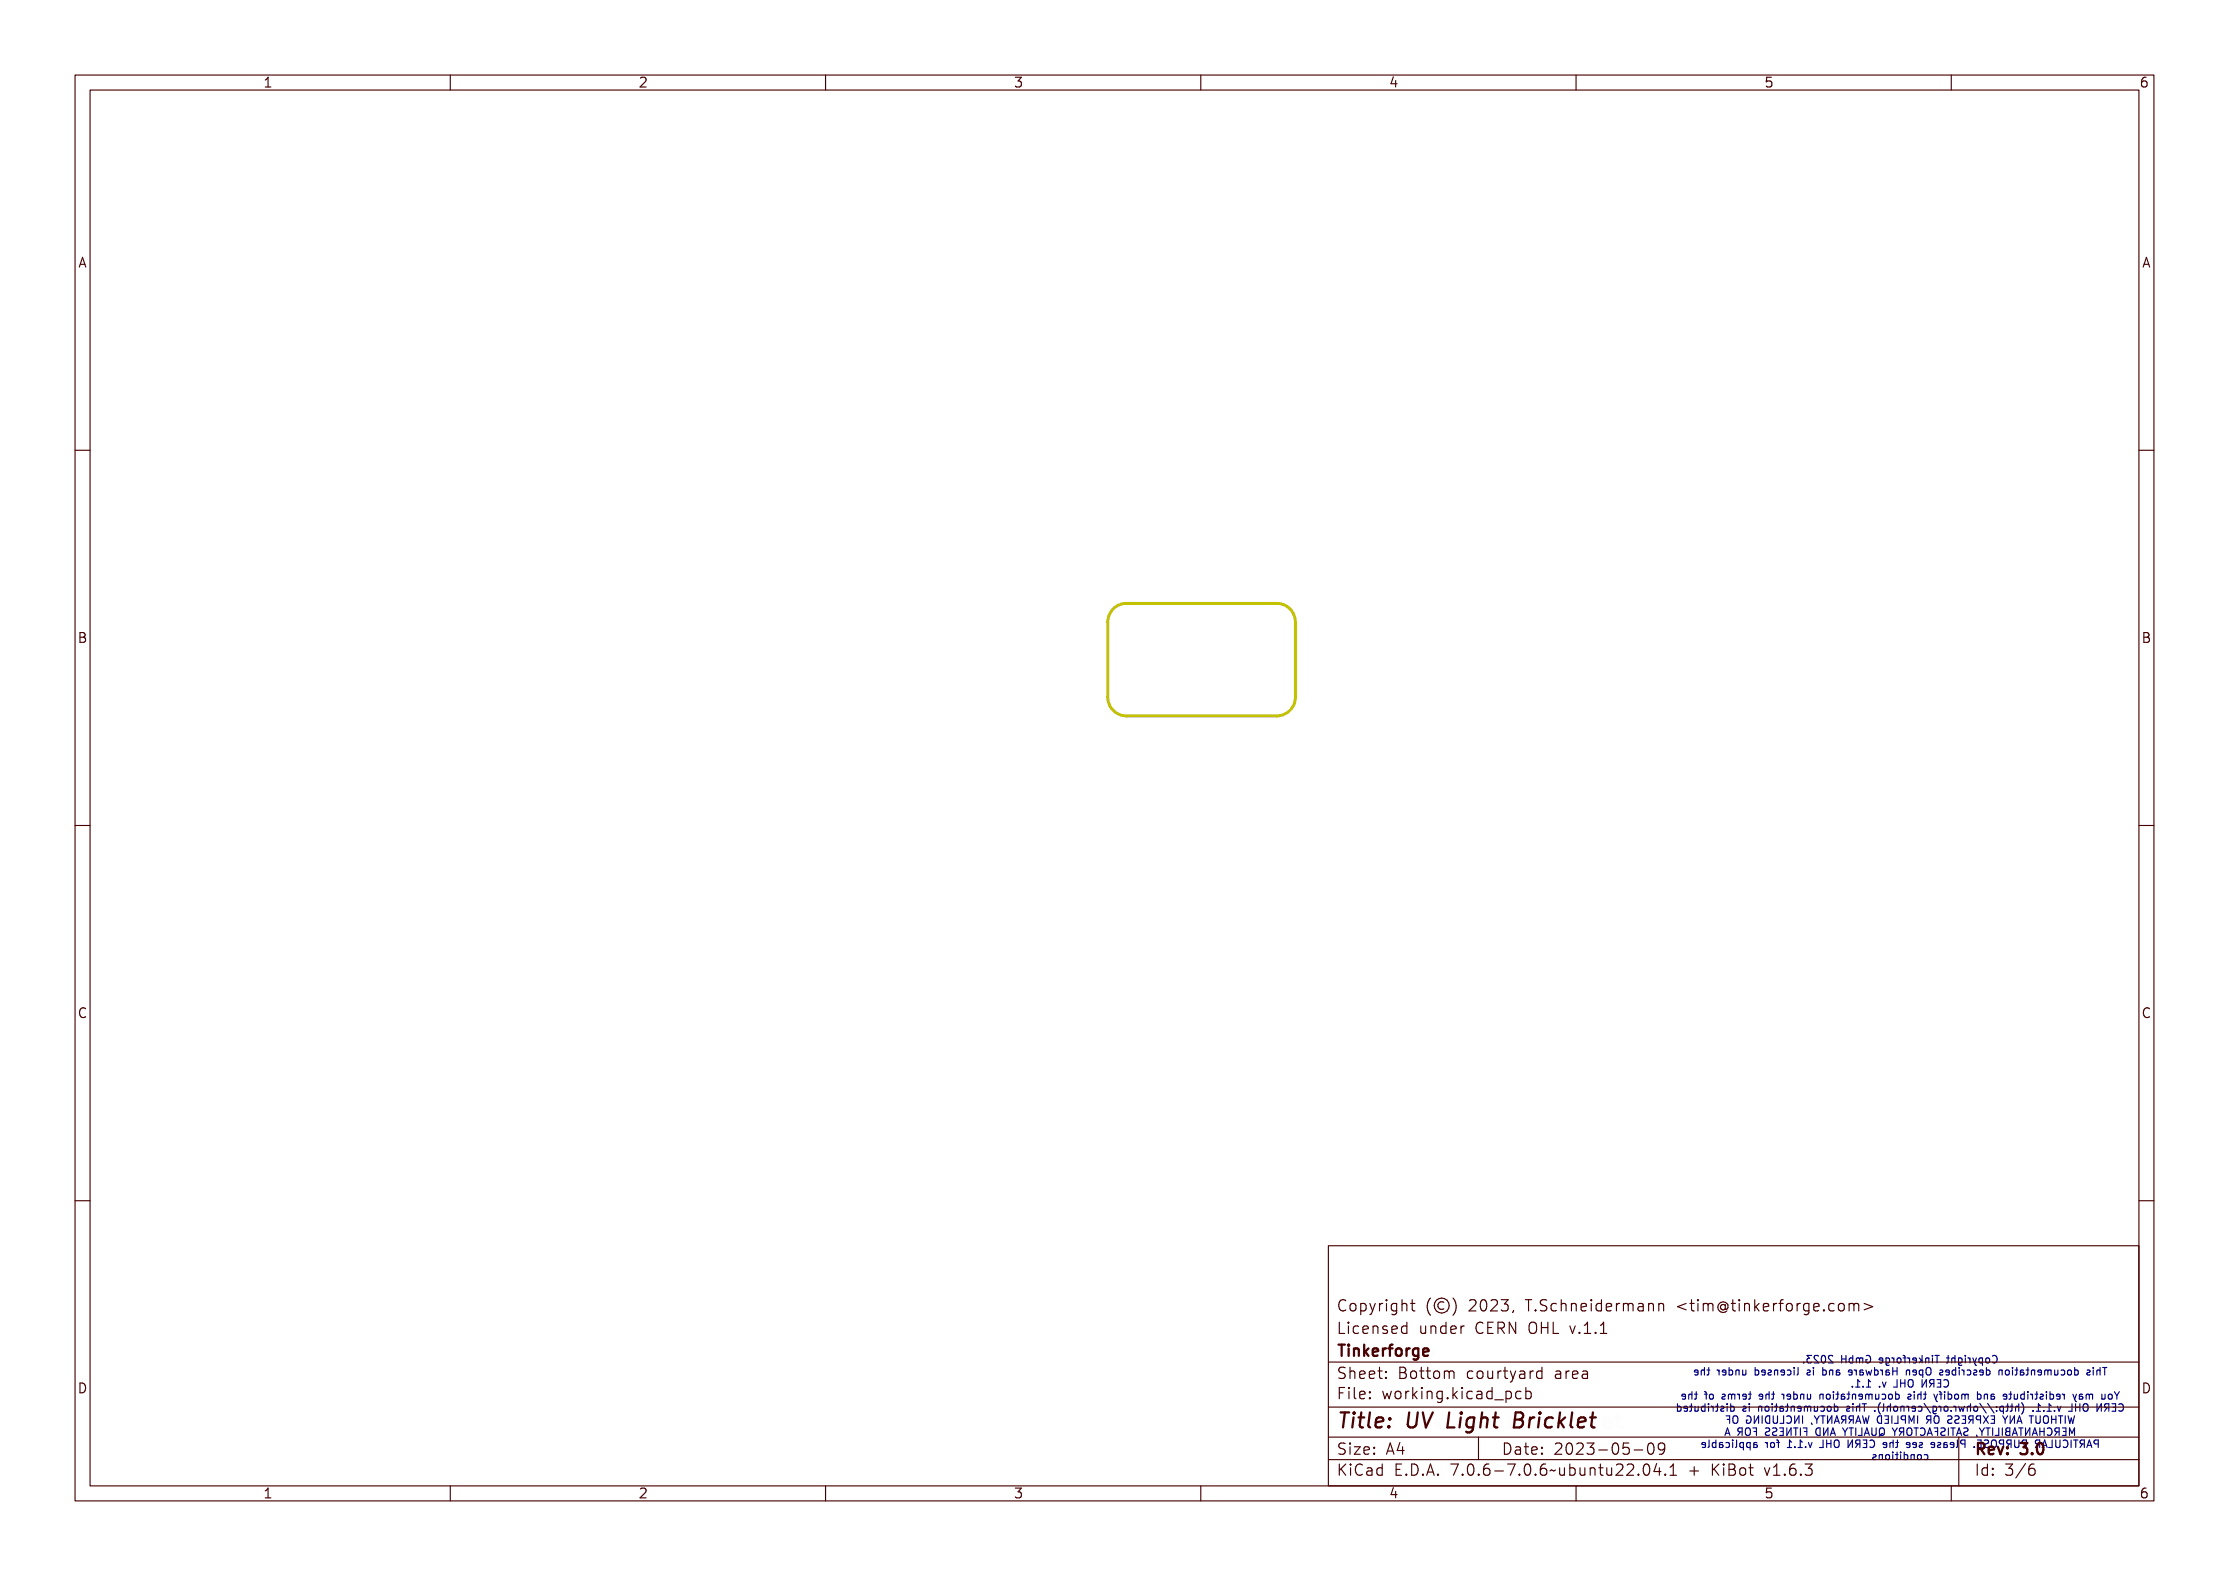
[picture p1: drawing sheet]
<svg xmlns="http://www.w3.org/2000/svg" width="297mm" height="210mm" viewBox="0 0 297 210" stroke-linecap="round" stroke-linejoin="round" font-family="sans-serif">
<defs><g id="words">
<text font-size="2.7" fill="#480000" x="178" y="190.3">Title: UV Light Bricklet</text>
<g font-size="2" fill="#480000">
<text x="178" y="174.7">Copyright (©) 2023, T.Schneidermann &lt;tim@tinkerforge.com&gt;</text>
<text x="178" y="177.7">Licensed under CERN OHL v.1.1</text>
<text x="178" y="180.7">Tinkerforge</text>
<text x="178" y="183.7">Sheet: Bottom courtyard area</text>
<text x="178" y="186.5">File: working.kicad_pcb</text>
<text x="178" y="193.9">Size: A4</text>
<text x="178" y="196.6">KiCad E.D.A. 7.0.6-7.0.6~ubuntu22.04.1 + KiBot v1.6.3</text>
<text x="200" y="193.9">Date: 2023-05-09</text>
<text x="263" y="196.6">Id: 3/6</text>
<text x="263" y="193.9">Rev: 3.0</text>
</g>
<g font-size="1.7" fill="#480000">
<text x="35" y="11.7">1</text>
<text x="85" y="11.7">2</text>
<text x="135" y="11.7">3</text>
<text x="185" y="11.7">4</text>
<text x="235" y="11.7">5</text>
<text x="285" y="11.7">6</text>
<text x="10.5" y="35.7">A</text>
<text x="285.5" y="35.7">A</text>
<text x="10.5" y="85.6">B</text>
<text x="285.5" y="85.6">B</text>
<text x="10.5" y="135.7">C</text>
<text x="285.5" y="135.7">C</text>
<text x="10.5" y="185.6">D</text>
<text x="285.5" y="185.6">D</text>
<text x="35" y="199.7">1</text>
<text x="85" y="199.7">2</text>
<text x="135" y="199.7">3</text>
<text x="185" y="199.7">4</text>
<text x="235" y="199.7">5</text>
<text x="285" y="199.7">6</text>
</g>
<g font-size="1.3" fill="#000084">
<text x="225.9" y="183.3">This documentation describes Open Hardware and is licensed under the</text>
<text x="240.4" y="181.7">Copyright Tinkerforge GmbH 2023.</text>
<text x="246.8" y="184.9">CERN OHL v. 1.1.</text>
<text x="222.7" y="188.1">CERN OHL v.1.1. (http://ohwr.org/cernohl). This documentation is distributed</text>
<text x="223.9" y="186.5">You may redistribute and modify this documentation under the terms of the</text>
<text x="231.2" y="191.3">MERCHANTABILITY, SATISFACTORY QUALITY AND FITNESS FOR A</text>
<text x="232" y="189.7">WITHOUT ANY EXPRESS OR IMPLIED WARRANTY, INCLUDING OF</text>
<text x="227.5" y="192.9">PARTICULAR PURPOSE. Please see the CERN OHL v.1.1 for applicable</text>
<text x="249.2" y="194.5">conditions</text>
</g>
</g></defs>
<path d="M148.2 81.3a2.5 2.5 0 0 1 1.9-.9h20a2.5 2.5 0 0 1 2.5 2.5v10a2.5 2.5 0 0 1-2.5 2.5h-20a2.5 2.5 0 0 1-2.5-2.5v-10l.1-.6z" fill="none" stroke="#c2c200" stroke-width=".38"/>
<g fill="none" stroke="#000084" stroke-width=".15">
<path d="M222.9 187.2l.4-.1 .1 .1v.1l-.1-.1a.37 .37 0 0 0-.4 .5 .37 .37 0 0 0 .5 .2v.2a.46 .46 0 0 1-.5-.1 .46 .46 0 0 1-.1-.6zM223.7 187.1h.5v.1h-.4v.3h.4v.1h-.4v.4h.5v.1h-.6zM224 185.5h.1l.2 .4 .3-.4h.1l-.3 .6v.4h-.1v-.4zM224.4 187.1a.49 .49 0 0 1 .6 .2v.2l-.2 .1 .3 .5h-.1l-.2-.3-.1-.1h-.1v.4h-.2zM224.6 187.2h.1a.17 .17 0 0 1 .2 .2 .17 .17 0 0 1-.2 .2h-.1zM224.9 185.8a.35 .35 0 0 1 .6 .3 .35 .35 0 0 1-.6 .3l-.1-.3zM225 185.9h.1a.26 .26 0 0 1 .2 .2 .26 .26 0 0 1-.2 .3l-.1-.2zM225.2 187.1h.2l.3 .8v-.8h.2v1h-.2l-.3-.8v.8h-.2zM225.7 185.8h.1v.5l.1 .1 .2-.1v-.5h.1v.7h-.1v-.1a.23 .23 0 0 1-.3 .1 .23 .23 0 0 1-.1-.3zM226 182.3h.7v.1h-.3v.9h-.1v-.9h-.3zM226.9 182.3h.1v.4a.23 .23 0 0 1 .3-.2 .23 .23 0 0 1 .1 .3v.5h-.1v-.6l-.2-.1-.1 .2v.5h-.1zM226.9 187.2a.31 .31 0 0 1 .3-.1 .31 .31 0 0 1 .3 .3 .53 .53 0 0 1-.4 .7h-.1a.69 .69 0 0 1-.1-.9z"/>
<path d="M227.1 187.2a.51 .51 0 0 1 0 .8l-.1-.2zM227.2 185.8l.3-.1 .1 .1h.2l.1 .7h-.1l-.1-.7-.1 .1v.6h-.1l-.1-.7-.1 .7h-.1zM227.2 192.7l-.1 .2-.3-.1M227.2 192.4l-.1-.2h-.2l-.1 .2v.1l.4 .1M227.6 187.1h.2v.4h.3v-.4h.2v1h-.2v-.5h-.3v.5h-.2zM227.7 192a.5 .5 0 0 1 .6 .1v.1a.33 .33 0 0 1-.5 .3v.4h-.1zM227.7 182.5h.3v.7h.3v.1h-.6v-.1h.2v-.6h-.2zM227.8 192.1h.2a.18 .18 0 0 1 .2 .1 .18 .18 0 0 1-.2 .2h-.2zM227.9 182.3h.1v.1h-.1zM228.1 185.8h.1a.29 .29 0 0 1 .3 0 .29 .29 0 0 1 .1 .3v.4h-.1v-.1a.25 .25 0 0 1-.3 .1 .25 .25 0 0 1-.2-.3 .25 .25 0 0 1 .4-.2h.1a.24 .24 0 0 0-.2-.2 .24 .24 0 0 0-.2 .1zM228.2 186.2l.3-.1a.21 .21 0 0 1-.1 .3 .21 .21 0 0 1-.2-.1zM228.5 187.1h.1v.9h.5v.1h-.6z"/>
<path d="M228.6 182.6l.3-.1 .1 .1-.1 .1a.17 .17 0 0 0-.2-.1 .17 .17 0 0 0-.1 .2 .25 .25 0 0 1 .4 .2 .25 .25 0 0 1-.3 .3l-.2-.1v-.1a.18 .18 0 0 0 .3 .1 .18 .18 0 0 0 .1-.2 .28 .28 0 0 1-.3-.1 .28 .28 0 0 1 0-.3zM228.7 192h.1l.3 .9h-.1l-.1-.2h-.3l-.1 .2h-.1zM228.8 192.1l.1 .5h-.3zM228.8 185.8h.1l.3 .5 .2-.5h.1l-.2 .5a.45 .45 0 0 1-.4 .5l.2-.3zM229.2 192a.49 .49 0 0 1 .6 .1v.2l-.2 .2 .4 .4h-.2l-.2-.3-.1-.1h-.1v.4h-.2zM229.4 192.1h.1a.17 .17 0 0 1 .2 .1 .17 .17 0 0 1-.2 .2h-.1zM229.8 191.3l.4-1 .3 1M229.9 191h.5M230 192h.7v.1h-.3v.8h-.1v-.8h-.3zM230 187.4h.1l.3 .6 .2-.6h.1l-.3 .7h-.1zM230.1 182.6l.2-.1 .2 .1v-.3h.1v1h-.1v-.1l-.1 .1a.36 .36 0 0 1-.4-.2 .36 .36 0 0 1 .1-.5zM230.1 189.1h.4"/>
<path d="M230.2 182.7l.1-.1a.26 .26 0 0 1 .2 .3 .26 .26 0 0 1-.2 .3l-.1-.2zM230.5 188.7v1M230.6 185.8h.1v.1a.2 .2 0 0 1 .2-.2 .2 .2 0 0 1 .2 .2 .24 .24 0 0 0-.3 0 .24 .24 0 0 0-.1 .2v.4h-.1zM230.9 192h.5v.1h-.2v.7h.2v.1h-.5v-.1h.2v-.7h-.2zM230.9 182.6a.35 .35 0 0 1 .6 .3 .35 .35 0 0 1-.6 .3l-.1-.3zM230.9 188.8a.67 .67 0 0 0 .2 .9h.2l.2-.2M231 182.7l.1-.1a.26 .26 0 0 1 .2 .3 .26 .26 0 0 1-.2 .3l-.1-.2zM231.1 187.9h.1v.2h-.1zM231.2 190.3h.2l.2 .5 .1-.5h.2v1h-.1v-.8l-.2 .5h-.1l-.2-.5v.8h-.1zM231.3 185.8a.32 .32 0 0 1 .4 0 .32 .32 0 0 1 .2 .4h-.5a.28 .28 0 0 0 .1 .2 .28 .28 0 0 0 .3-.1 .33 .33 0 0 1-.3 .2 .33 .33 0 0 1-.3-.4zM231.4 185.9h.2l.2 .2h-.4zM231.7 187.2l.4-.1v.9h.2v.1h-.6v-.1h.2v-.8l-.2 .1z"/>
<path d="M231.7 192.1l.4-.2 .2 .1v.1h-.2a.38 .38 0 0 0-.4 .4 .38 .38 0 0 0 .5 .3l.1 .1a.46 .46 0 0 1-.6-.1 .46 .46 0 0 1 0-.6zM231.8 182.6l.3-.1 .1 .1v.1a.27 .27 0 0 0-.3 0 .27 .27 0 0 0 0 .4 .27 .27 0 0 0 .3 0 .3 .3 0 0 1-.3 .2 .3 .3 0 0 1-.2-.4zM232 188.7h.1l.1 .8 .1-.5h.1l.1 .5 .1-.8h.2l-.2 1h-.1l-.1-.6-.2 .6h-.1zM232.1 190.3h.6v.2h-.5v.2h.4v.2h-.4v.3h.5v.1h-.6zM232.1 185.8l.2-.1 .2 .2v-.4h.1v1h-.1v-.1l-.1 .1a.36 .36 0 0 1-.4-.2 .36 .36 0 0 1 .1-.5zM232.2 185.9h.1a.26 .26 0 0 1 .2 .2 .26 .26 0 0 1-.2 .3l-.1-.2zM232.5 192h.1v.6a.18 .18 0 0 0 .2 .2 .18 .18 0 0 0 .1-.2v-.6h.2v.6a.32 .32 0 0 1-.3 .3 .32 .32 0 0 1-.3-.3zM232.5 182.5h.1v.6l.1 .1 .2-.1v-.6h.1v.8h-.1v-.1a.23 .23 0 0 1-.3 .1 .23 .23 0 0 1-.1-.3zM232.7 187.9h.1v.2h-.1zM232.9 190.3a.49 .49 0 0 1 .5 .2v.2l-.1 .2 .3 .4h-.2l-.1-.3-.2-.1h-.1v.4h-.1zM232.9 188.7h.5v.2h-.2v.7h.2v.1h-.5v-.1h.2v-.7h-.2zM232.9 185.8h.3v.6h.3v.1h-.6v-.1h.2v-.5h-.2z"/>
<path d="M233 190.5h.1a.17 .17 0 0 1 .2 .1 .17 .17 0 0 1-.2 .2h-.1zM233.1 185.5h.1v.1h-.1zM233.2 182.5h.3l.1 .1 .2-.1 .1 .8h-.1l-.1-.7-.1 .1v.6h-.1l-.1-.7-.1 .7h-.1zM233.3 192h.1v.8h.5v.1h-.6zM233.3 187.2l.4-.1v.9h.2v.1h-.6v-.1h.2v-.8l-.2 .1zM233.6 188.7h.7v.2h-.3v.8h-.1v-.8h-.3zM233.8 190.5l.3-.2 .2 .1v.1l-.2-.1a.37 .37 0 0 0-.3 .5 .37 .37 0 0 0 .5 .2v.2a.46 .46 0 0 1-.6-.1 .46 .46 0 0 1 0-.6zM233.8 185.8h.3h.1l-.1 .1a.17 .17 0 0 0-.2-.1 .17 .17 0 0 0 0 .2 .25 .25 0 0 1 .3 .2 .25 .25 0 0 1-.3 .3h-.2v-.2l.1 .1a.18 .18 0 0 0 .2 0 .18 .18 0 0 0 .1-.2 .28 .28 0 0 1-.3-.1 .28 .28 0 0 1 0-.3zM234.1 182.6a.32 .32 0 0 1 .4 0 .32 .32 0 0 1 .2 .3h-.5a.28 .28 0 0 0 .1 .3 .28 .28 0 0 0 .4-.1 .33 .33 0 0 1-.4 .2 .33 .33 0 0 1-.3-.4zM234.2 182.7l.3-.1 .1 .2h-.4zM234.3 187.9h.1v.2h-.1zM234.3 192h.1l.3 .9h-.1l-.1-.2h-.3l-.1 .2h-.1z"/>
<path d="M234.4 192.1l.1 .5h-.3zM234.4 188.7h.2v.4h.3v-.4h.2v1h-.2v-.5h-.3v.5h-.2zM234.4 190.3h.2v.4h.3v-.4h.2v1h-.2v-.4h-.3v.4h-.2zM234.6 185.6h.2v.2h.2v.1h-.2v.4l.2 .1v.1l-.3-.1-.1-.5h-.2v-.1h.2zM234.9 192a.49 .49 0 0 1 .5 .1v.2l-.1 .2 .3 .4h-.2l-.1-.3-.2-.1h-.1v.4h-.1zM234.9 182.5h.1v.2a.23 .23 0 0 1 .3-.2 .23 .23 0 0 1 .1 .3v.5h-.1v-.6l-.1-.1-.2 .2v.5h-.1zM235 192.1h.1a.17 .17 0 0 1 .2 .1 .17 .17 0 0 1-.2 .2h-.1zM235.3 188.8a.31 .31 0 0 1 .3-.1 .31 .31 0 0 1 .3 .3 .53 .53 0 0 1-.3 .7h-.2a.69 .69 0 0 1-.1-.9zM235.4 185.8h.1v.1a.2 .2 0 0 1 .2-.2 .2 .2 0 0 1 .2 .2 .24 .24 0 0 0-.3 0 .24 .24 0 0 0-.1 .2v.4h-.1zM235.5 188.9l.1-.1a.51 .51 0 0 1 0 .8l-.2-.2zM235.5 190.3h.1l.3 1h-.1l-.1-.2h-.3l-.1 .2h-.1zM235.6 190.5l.1 .5h-.3z"/>
<path d="M235.8 182.3h.2v.2h.2v.1h-.2v.5l.2 .1v.1l-.3-.1-.1-.6h-.2v-.1h.2zM236 187.1h.1a1.09 1.09 0 0 0 0 1.2h-.1a.99 .99 0 0 1 0-1.2zM236.1 190.3h.1l.3 .8v-.8h.2v1h-.2l-.3-.8v.8h-.1zM236.1 188.7h.1v.7a.18 .18 0 0 0 .2 .2 .18 .18 0 0 0 .1-.2v-.7h.2v.6a.32 .32 0 0 1-.3 .4 .32 .32 0 0 1-.3-.4zM236.1 185.8h.3v.6h.3v.1h-.6v-.1h.2v-.5h-.2zM236.3 185.5h.1v.1h-.1zM236.5 187.1h.1v.4a.23 .23 0 0 1 .3-.1 .23 .23 0 0 1 .1 .2v.5h-.1v-.5l-.1-.1-.2 .1v.5h-.1zM236.5 192a.5 .5 0 0 1 .6 .1v.1a.33 .33 0 0 1-.5 .3v.4h-.1zM236.5 182.6l.2-.1a.28 .28 0 0 1 .4 .4v.4h-.2v-.1a.25 .25 0 0 1-.3 .1 .25 .25 0 0 1-.1-.3 .25 .25 0 0 1 .3-.2h.1a.24 .24 0 0 0-.1-.2 .24 .24 0 0 0-.3 .1zM236.6 182.9h.3a.21 .21 0 0 1-.1 .3 .21 .21 0 0 1-.2-.1zM236.6 192.1h.2a.18 .18 0 0 1 .2 .1 .18 .18 0 0 1-.2 .2h-.2zM236.8 188.7h.7v.2h-.3v.8h-.1v-.8h-.3z"/>
<path d="M236.8 190.3h.7v.2h-.3v.8h-.1v-.8h-.3zM236.9 185.5h.1v.4l.1-.1a.34 .34 0 0 1 .4 .3 .34 .34 0 0 1-.5 .3l-.1 .1zM237.1 185.9a.26 .26 0 0 1 .3 .2 .26 .26 0 0 1-.3 .3l-.1-.2zM237.3 192h.1v.6a.18 .18 0 0 0 .2 .2 .18 .18 0 0 0 .1-.2v-.6h.2v.6a.32 .32 0 0 1-.3 .3 .32 .32 0 0 1-.3-.3zM237.4 182.3h.2v.2h.2v.1h-.2v.5l.2 .1v.1l-.3-.1-.1-.6h-.2v-.1h.2zM237.4 187.2h.2v.2h.2v.1h-.2v.4l.2 .1v.1l-.3-.1-.1-.5h-.1v-.1h.1zM237.7 185.8h.1v.5l.2 .1 .1-.1v-.5h.2v.7h-.2v-.1a.23 .23 0 0 1-.3 .1 .23 .23 0 0 1-.1-.3zM237.9 190.3h.1l.3 1h-.1l-.1-.2h-.3l-.1 .2h-.1zM238 190.5l.1 .5h-.3zM238.1 192a.49 .49 0 0 1 .5 .1v.2l-.1 .2 .3 .4h-.2l-.1-.3-.2-.1h-.1v.4h-.1zM238.1 182.5h.3v.7h.3v.1h-.6v-.1h.2v-.6h-.2zM238.2 192.1h.1a.17 .17 0 0 1 .2 .1 .17 .17 0 0 1-.2 .2h-.1z"/>
<path d="M238.2 187.2h.2v.2h.2v.1h-.2v.4l.2 .1v.1l-.3-.1-.1-.5h-.1v-.1h.1zM238.3 182.3h.1v.1h-.1zM238.5 190.3h.3a.24 .24 0 0 1 .3 .2 .24 .24 0 0 1-.2 .3 .27 .27 0 0 1 .2 .3 .27 .27 0 0 1-.3 .2h-.3zM238.6 190.9h.2a.18 .18 0 0 1 .2 .1 .18 .18 0 0 1-.2 .2h-.2zM238.6 190.5h.2a.15 .15 0 0 1 .1 .1 .15 .15 0 0 1-.1 .1h-.2zM238.7 185.6h.1v.2h.2v.1h-.2v.4l.2 .1v.1l-.3-.1v-.5h-.2v-.1h.2zM238.7 188.7h.1l.3 1h-.1l-.1-.2h-.3l-.1 .2h-.1zM238.8 188.9l.1 .5h-.3zM238.9 187.4h.1v.1l.1-.1a.34 .34 0 0 1 .4 .4 .34 .34 0 0 1-.5 .2v.4h-.1zM238.9 192a.5 .5 0 0 1 .6 .1v.1a.33 .33 0 0 1-.5 .3v.4h-.1zM238.9 182.6a.35 .35 0 0 1 .6 .3 .35 .35 0 0 1-.6 .3v-.3zM239 182.7l.1-.1a.26 .26 0 0 1 .3 .3 .26 .26 0 0 1-.3 .3l-.1-.2z"/>
<path d="M239 192.1h.2a.18 .18 0 0 1 .2 .1 .18 .18 0 0 1-.2 .2h-.2zM239.1 187.5a.26 .26 0 0 1 .3 .2 .26 .26 0 0 1-.3 .3l-.1-.1zM239.3 188.7h.1l.4 .8v-.8h.1v1h-.2l-.3-.8v.8h-.1zM239.3 190.3h.5v.2h-.2v.7h.2v.1h-.5v-.1h.2v-.7h-.2zM239.3 185.8a.32 .32 0 0 1 .4 0 .32 .32 0 0 1 .2 .4h-.5a.28 .28 0 0 0 .2 .2 .28 .28 0 0 0 .3-.1 .33 .33 0 0 1-.4 .2 .33 .33 0 0 1-.2-.4zM239.4 185.9h.3l.1 .2h-.4zM239.7 182.5h.1v.2a.23 .23 0 0 1 .3-.2 .23 .23 0 0 1 .2 .3v.5h-.2v-.6l-.1-.1-.2 .2v.5h-.1zM239.7 192.1a.31 .31 0 0 1 .4-.2 .31 .31 0 0 1 .2 .3 .53 .53 0 0 1-.3 .7h-.2a.69 .69 0 0 1-.1-.8zM239.9 192.1l.1-.1a.51 .51 0 0 1 0 .8l-.2-.2zM239.9 187.4h.2v.2h-.2zM239.9 187.9h.2v.2h-.2zM240 188.7h.1l.3 .5 .2-.5h.2l-.4 .6v.4h-.1v-.4z"/>
<path d="M240.1 190.3h.1v.9h.5v.1h-.6zM240.6 192h.3h.1v.1a.21 .21 0 0 0-.3-.1 .21 .21 0 0 0 0 .3 .33 .33 0 0 1 .4 .4 .33 .33 0 0 1-.6 .2v-.2a.23 .23 0 0 0 .3 .2 .23 .23 0 0 0 .1-.4 .31 .31 0 0 1-.4-.1 .31 .31 0 0 1 .1-.4zM240.6 180.8l.3-.1h.2v.2l-.2-.1a.37 .37 0 0 0-.3 .4 .37 .37 0 0 0 .5 .3v.1a.46 .46 0 0 1-.6-.1 .46 .46 0 0 1 0-.5zM240.9 190.3h.5v.2h-.2v.7h.2v.1h-.5v-.1h.2v-.7h-.2zM240.9 185.8l.2-.1a.28 .28 0 0 1 .4 .4v.4h-.2v-.1a.25 .25 0 0 1-.3 .1 .25 .25 0 0 1-.1-.3 .25 .25 0 0 1 .3-.2h.1a.24 .24 0 0 0-.1-.2 .24 .24 0 0 0-.3 .1zM241 187.1h.1l-.5 1.1h-.2zM241 186.2l.3-.1a.21 .21 0 0 1 0 .3 .21 .21 0 0 1-.3-.1zM241.3 192h.6v.1h-.5v.3h.5v.1h-.5v.3h.5v.1h-.6zM241.3 182.6l.2-.1 .2 .1v-.3h.2v1h-.2v-.1v.1a.36 .36 0 0 1-.5-.2 .36 .36 0 0 1 .1-.5zM241.3 181a.35 .35 0 0 1 .6 .3 .35 .35 0 0 1-.6 .3v-.3zM241.4 182.7l.1-.1a.26 .26 0 0 1 .2 .3 .26 .26 0 0 1-.2 .3l-.1-.2zM241.4 181.1l.1-.1a.26 .26 0 0 1 .3 .3 .26 .26 0 0 1-.3 .3l-.1-.2z"/>
<path d="M241.6 190.3h.7v.2h-.3v.8h-.1v-.8h-.3zM241.7 185.8h.1v.1a.23 .23 0 0 1 .3-.1 .23 .23 0 0 1 .2 .2v.5h-.2v-.5l-.2-.1-.1 .1v.5h-.1zM241.7 188.7h.6v.2h-.5v.2h.5v.1h-.5v.4h.5v.1h-.6zM241.8 187.1h.1l-.5 1.1h-.2zM242.1 180.9h.1v.1l.1-.1a.34 .34 0 0 1 .4 .4 .34 .34 0 0 1-.5 .3v.3h-.1zM242.1 187.4a.35 .35 0 0 1 .6 .3 .35 .35 0 0 1-.6 .3v-.3zM242.2 182.6a.32 .32 0 0 1 .4 0 .32 .32 0 0 1 .1 .3h-.5a.28 .28 0 0 0 .2 .3 .28 .28 0 0 0 .3-.1 .33 .33 0 0 1-.4 .2 .33 .33 0 0 1-.2-.4zM242.2 187.5h.1a.26 .26 0 0 1 .3 .2 .26 .26 0 0 1-.3 .3l-.1-.1zM242.3 182.7l.2-.1 .1 .2h-.4zM242.3 181.1v-.1a.26 .26 0 0 1 .3 .3 .26 .26 0 0 1-.3 .3l-.1-.2zM242.3 192.7h.2v.2h-.2zM242.4 190.3h.1l.3 .5 .2-.5h.2l-.4 .6v.4h-.1v-.4z"/>
<path d="M242.4 188.7h.2l.2 .4 .2-.4h.2l-.3 .5 .3 .5h-.2l-.2-.4-.3 .4h-.1l.3-.5zM242.5 185.8l.2-.1 .2 .2v-.4h.2v1h-.2v-.1v.1a.36 .36 0 0 1-.5-.2 .36 .36 0 0 1 .1-.5zM242.6 185.9h.1a.26 .26 0 0 1 .2 .2 .26 .26 0 0 1-.2 .3l-.1-.2zM242.8 180.9h.2l.2 .6 .2-.6h.1l-.2 .5a.45 .45 0 0 1-.4 .5l.2-.3zM242.9 187.1h.1v.4a.23 .23 0 0 1 .3-.1 .23 .23 0 0 1 .2 .2v.5h-.2v-.5l-.1-.1-.2 .1v.5h-.1zM243 182.6l.3-.1 .1 .1v.1a.17 .17 0 0 0-.2-.1 .17 .17 0 0 0-.1 .2 .25 .25 0 0 1 .3 .2 .25 .25 0 0 1-.2 .3l-.3-.1v-.1h.1a.18 .18 0 0 0 .2 .1 .18 .18 0 0 0 .1-.2 .28 .28 0 0 1-.3-.1 .28 .28 0 0 1 0-.3zM243.3 188.7a.5 .5 0 0 1 .6 .2v.1a.33 .33 0 0 1-.5 .3v.4h-.1zM243.4 188.8h.2a.18 .18 0 0 1 .2 .2 .18 .18 0 0 1-.2 .2h-.2zM243.5 191.1h.2v.2l-.2 .2h-.1zM243.6 187.4h.1l.1 .6 .1-.4h.1l.1 .4 .2-.6h.1l-.2 .7h-.1l-.1-.4-.1 .4h-.1zM243.7 192a.5 .5 0 0 1 .6 .1v.1a.33 .33 0 0 1-.5 .3v.4h-.1zM243.8 182.6l.3-.1 .2 .1v.1a.27 .27 0 0 0-.4 0 .27 .27 0 0 0 0 .4 .27 .27 0 0 0 .4 0 .3 .3 0 0 1-.4 .2 .3 .3 0 0 1-.2-.4z"/>
<path d="M243.8 180.9h.1v.2a.2 .2 0 0 1 .2-.2 .2 .2 0 0 1 .2 .2 .24 .24 0 0 0-.2 0 .24 .24 0 0 0-.2 .2v.4h-.1zM243.8 192.1h.2a.18 .18 0 0 1 .2 .1 .18 .18 0 0 1-.2 .2h-.2zM244.1 185.8l.2-.1 .1 .1h.2l.1 .7h-.1l-.1-.7-.1 .1v.6h-.1l-.1-.7v.7h-.1zM244.1 188.7a.49 .49 0 0 1 .6 .2v.2l-.2 .2 .3 .4h-.2l-.1-.3-.2-.1h-.1v.4h-.1zM244.2 188.8h.1a.17 .17 0 0 1 .2 .2 .17 .17 0 0 1-.1 .2h-.2zM244.5 191.9h.3v.8l.3 .1v.1h-.4v-.9h-.2zM244.5 180.9h.4v.7h.2v.1h-.6v-.1h.2v-.6h-.2zM244.6 182.5h.1v.2a.2 .2 0 0 1 .2-.2 .2 .2 0 0 1 .2 .2 .24 .24 0 0 0-.2 0 .24 .24 0 0 0-.2 .2v.4h-.1zM244.6 187.4h.1v.1a.2 .2 0 0 1 .2-.2 .2 .2 0 0 1 .2 .2 .24 .24 0 0 0-.2 0 .24 .24 0 0 0-.2 .2v.4h-.1zM244.7 180.6h.2v.2h-.2zM244.9 188.7h.6v.2h-.5v.2h.5v.1h-.5v.4h.5v.1h-.6zM244.9 185.8a.35 .35 0 0 1 .6 .3 .35 .35 0 0 1-.6 .3v-.3z"/>
<path d="M245 190.4l.3-.1 .1 .1v.1a.21 .21 0 0 0-.3-.1 .21 .21 0 0 0 0 .3 .33 .33 0 0 1 .4 .4 .33 .33 0 0 1-.5 .2l-.1-.2a.23 .23 0 0 0 .3 .2 .23 .23 0 0 0 .1-.4 .31 .31 0 0 1-.4-.1 .31 .31 0 0 1 .1-.4zM245 185.9h.1a.26 .26 0 0 1 .3 .2 .26 .26 0 0 1-.3 .3l-.1-.2zM245.3 181l.2-.1 .2 .1v-.1h.2v.7a.28 .28 0 0 1-.2 .3 .28 .28 0 0 1-.4-.1 .24 .24 0 0 0 .3 0 .24 .24 0 0 0 .1-.3v.1a.36 .36 0 0 1-.4-.1 .36 .36 0 0 1 0-.5zM245.3 182.5h.4v.7h.2v.1h-.6v-.1h.2v-.6h-.2zM245.4 192.3a.32 .32 0 0 1 .4-.1 .32 .32 0 0 1 .1 .4h-.5a.28 .28 0 0 0 .2 .3 .28 .28 0 0 0 .3-.1 .33 .33 0 0 1-.4 .1 .33 .33 0 0 1-.2-.3zM245.4 181.1l.1-.1a.26 .26 0 0 1 .2 .3 .26 .26 0 0 1-.2 .2l-.1-.1zM245.5 192.3h.2l.1 .2h-.4zM245.5 187.9h.2v.2h-.2zM245.5 182.3h.2v.1h-.2zM245.7 185.8l.2-.1 .2 .2v-.4h.2v1h-.2v-.1v.1a.36 .36 0 0 1-.5-.2 .36 .36 0 0 1 .1-.5zM245.8 188.8l.3-.1 .1 .1v.1a.21 .21 0 0 0-.2-.1 .21 .21 0 0 0-.1 .3 .33 .33 0 0 1 .4 .4 .33 .33 0 0 1-.5 .2l-.1-.2a.23 .23 0 0 0 .3 .1 .23 .23 0 0 0 .1-.3 .31 .31 0 0 1-.4-.1 .31 .31 0 0 1 .1-.4zM245.8 185.9h.1a.26 .26 0 0 1 .2 .2 .26 .26 0 0 1-.2 .3l-.1-.2z"/>
<path d="M245.9 190.3h.2l.3 1h-.2v-.2h-.4l-.1 .2h-.1zM246 190.5l.1 .5h-.2zM246.1 182.3h.1v.3h.1a.34 .34 0 0 1 .4 .3 .34 .34 0 0 1-.4 .3l-.2 .1zM246.1 180.6h.1v.4a.23 .23 0 0 1 .3-.1 .23 .23 0 0 1 .2 .3v.5h-.2v-.6l-.2-.1-.1 .1v.6h-.1zM246.1 192.2h.2a.28 .28 0 0 1 .4 .3v.4h-.1v-.1a.25 .25 0 0 1-.4 .1 .25 .25 0 0 1-.1-.3 .25 .25 0 0 1 .3-.1h.2a.24 .24 0 0 0-.2-.2 .24 .24 0 0 0-.3 .1zM246.2 187.4a.35 .35 0 0 1 .5 .3 .35 .35 0 0 1-.5 .3l-.1-.3zM246.2 187.5h.1a.26 .26 0 0 1 .3 .2 .26 .26 0 0 1-.3 .3l-.1-.1zM246.2 192.6h.4a.21 .21 0 0 1-.1 .2 .21 .21 0 0 1-.3 0zM246.3 182.7v-.1a.26 .26 0 0 1 .3 .3 .26 .26 0 0 1-.3 .3l-.1-.2zM246.4 190.3h.8v.2h-.3v.8h-.2v-.8h-.3zM246.6 185.8h.3v.6h.2v.1h-.6v-.1h.2v-.5h-.1zM246.6 188.8l.3-.1 .1 .1v.1a.21 .21 0 0 0-.2-.1 .21 .21 0 0 0-.1 .3 .33 .33 0 0 1 .4 .4 .33 .33 0 0 1-.5 .2l-.1-.2a.23 .23 0 0 0 .3 .1 .23 .23 0 0 0 .1-.3 .31 .31 0 0 1-.4-.1 .31 .31 0 0 1 .1-.4z"/>
<path d="M246.7 185.5h.2v.1h-.2zM247 182.6a.32 .32 0 0 1 .4 0 .32 .32 0 0 1 .1 .3h-.5a.28 .28 0 0 0 .2 .3 .28 .28 0 0 0 .3-.1 .33 .33 0 0 1-.4 .2 .33 .33 0 0 1-.2-.4zM247 184l.3-.1h.2v.2l-.2-.1a.37 .37 0 0 0-.3 .5 .37 .37 0 0 0 .5 .2v.1a.46 .46 0 0 1-.6-.1 .46 .46 0 0 1 0-.5zM247 192.2h.3h.1v.1a.17 .17 0 0 0-.2 0 .17 .17 0 0 0-.1 .2 .25 .25 0 0 1 .3 .1 .25 .25 0 0 1-.2 .3h-.3v-.1h.1a.18 .18 0 0 0 .2 .1 .18 .18 0 0 0 .1-.2 .28 .28 0 0 1-.3-.2 .28 .28 0 0 1 0-.3zM247 187.4h.1v.1a.2 .2 0 0 1 .2-.2 .2 .2 0 0 1 .2 .2 .24 .24 0 0 0-.2 0 .24 .24 0 0 0-.2 .2v.4h-.1zM247.1 182.7l.2-.1 .1 .2h-.4zM247.1 180.7h.1v.2h.3v.1h-.3v.5l.3 .1v.1l-.4-.1v-.6h-.2v-.1h.2zM247.3 185.8h.2l.1-.3h.3v.1h-.3v.2h.3v.1h-.3v.6h-.1v-.6h-.2zM247.3 190.3h.6v.2h-.2v.7h.2v.1h-.6v-.1h.2v-.7h-.2zM247.7 183.9h.6v.1h-.5v.3h.5v.1h-.5v.4h.5v.1h-.6zM247.7 187.5l.2-.2 .2 .2v-.1h.2v.6a.28 .28 0 0 1-.2 .4 .28 .28 0 0 1-.4-.2 .24 .24 0 0 0 .3 .1 .24 .24 0 0 0 .1-.3v.1a.36 .36 0 0 1-.4-.2 .36 .36 0 0 1 0-.4zM247.8 192.3a.32 .32 0 0 1 .4-.1 .32 .32 0 0 1 .1 .4h-.5a.28 .28 0 0 0 .2 .3 .28 .28 0 0 0 .3-.1 .33 .33 0 0 1-.4 .1 .33 .33 0 0 1-.2-.3z"/>
<path d="M247.8 182.6l.3-.1 .1 .1v.1a.17 .17 0 0 0-.2-.1 .17 .17 0 0 0-.1 .2 .25 .25 0 0 1 .3 .2 .25 .25 0 0 1-.2 .3l-.3-.1v-.1h.1a.18 .18 0 0 0 .2 .1 .18 .18 0 0 0 .1-.2 .28 .28 0 0 1-.3-.1 .28 .28 0 0 1 0-.3zM247.8 187.5h.1a.26 .26 0 0 1 .2 .2 .26 .26 0 0 1-.2 .3l-.1-.2zM247.9 192.3h.2l.1 .2h-.4zM248.1 185.8h.1l.2 .5 .2-.5h.1l-.2 .5a.45 .45 0 0 1-.4 .5l.2-.3zM248.1 188.8a.31 .31 0 0 1 .4-.1 .31 .31 0 0 1 .2 .3 .53 .53 0 0 1-.3 .7h-.2a.69 .69 0 0 1-.1-.9zM248.2 190.4l.3-.1 .2 .1v.1a.21 .21 0 0 0-.3-.1 .21 .21 0 0 0-.1 .3 .33 .33 0 0 1 .4 .4 .33 .33 0 0 1-.5 .2l-.1-.2a.23 .23 0 0 0 .3 .2 .23 .23 0 0 0 .1-.4 .31 .31 0 0 1-.4-.1 .31 .31 0 0 1 .1-.4zM248.3 188.9l.1-.1a.51 .51 0 0 1 0 .8l-.2-.2zM248.4 180.7h.8v.1h-.3v.9h-.2v-.9h-.3zM248.5 183.9a.49 .49 0 0 1 .6 .2v.2l-.2 .1 .3 .5h-.1l-.2-.4h-.2h-.1v.4h-.1zM248.6 184h.2a.17 .17 0 0 1 .1 .2 .17 .17 0 0 1-.1 .2h-.2zM248.9 188.7a.49 .49 0 0 1 .6 .2v.2l-.2 .2 .3 .4h-.1l-.2-.3-.2-.1h-.1v.4h-.1zM248.9 190.3h.6v.2h-.4v.2h.4v.2h-.4v.4h-.2z"/>
<path d="M249 187.1h.1l-.5 1.1h-.1zM249 188.8h.2a.17 .17 0 0 1 .1 .2 .17 .17 0 0 1-.1 .2h-.2zM249.3 183.9h.2l.3 .8v-.8h.1v1h-.2l-.3-.8v.8h-.1zM249.3 182.4a.31 .31 0 0 1 .4-.1 .31 .31 0 0 1 .2 .3 .53 .53 0 0 1-.3 .7h-.1a.69 .69 0 0 1-.2-.9zM249.4 180.9h.3v.7h.2v.1h-.6v-.1h.2v-.6h-.1zM249.4 192.2h.3h.1v.1a.17 .17 0 0 0-.2 0 .17 .17 0 0 0-.1 .2 .25 .25 0 0 1 .3 .1 .25 .25 0 0 1-.2 .3h-.3v-.1h.1a.18 .18 0 0 0 .2 .1 .18 .18 0 0 0 .1-.2 .28 .28 0 0 1-.3-.2 .28 .28 0 0 1 0-.3zM249.4 187.5l.3-.1h.2v.1a.27 .27 0 0 0-.4 .1 .27 .27 0 0 0 0 .3 .27 .27 0 0 0 .4 0 .3 .3 0 0 1-.4 .2 .3 .3 0 0 1-.2-.4zM249.4 193.9l.3-.1 .2 .1v.1a.27 .27 0 0 0-.4 0 .27 .27 0 0 0 0 .4 .27 .27 0 0 0 .4 0 .3 .3 0 0 1-.4 .2 .3 .3 0 0 1-.2-.4zM249.5 182.4h.1a.51 .51 0 0 1 0 .8l-.2-.2zM249.5 180.6h.2v.2h-.2zM249.9 185.6h.1v.2h.3v.1h-.3v.4l.3 .1v.1l-.4-.1v-.5h-.2v-.1h.2zM249.9 190.3h.2l.3 1h-.2v-.2h-.4v.2h-.2z"/>
<path d="M250 190.5l.1 .5h-.2zM250.1 182.5h.1v.1h.1a.34 .34 0 0 1 .4 .3 .34 .34 0 0 1-.5 .3v.3h-.1zM250.1 180.9h.1v.1a.23 .23 0 0 1 .3-.1 .23 .23 0 0 1 .2 .3v.5h-.1l-.1-.6-.1-.1-.1 .1-.1 .6h-.1zM250.2 193.9a.35 .35 0 0 1 .5 .3 .35 .35 0 0 1-.5 .3l-.1-.3zM250.2 187.5a.32 .32 0 0 1 .4-.1 .32 .32 0 0 1 .1 .4h-.5a.28 .28 0 0 0 .2 .2 .28 .28 0 0 0 .3-.1 .33 .33 0 0 1-.4 .2 .33 .33 0 0 1-.2-.4zM250.2 192.3a.32 .32 0 0 1 .4-.1 .32 .32 0 0 1 .1 .4h-.5a.28 .28 0 0 0 .2 .3 .28 .28 0 0 0 .3-.1 .33 .33 0 0 1-.4 .1 .33 .33 0 0 1-.2-.3zM250.3 194v-.1a.26 .26 0 0 1 .3 .3 .26 .26 0 0 1-.3 .2l-.1-.1zM250.3 187.5h.2l.1 .2h-.4zM250.3 192.3h.2l.1 .2h-.4zM250.3 182.7v-.1a.26 .26 0 0 1 .3 .3 .26 .26 0 0 1-.3 .3l-.1-.2zM250.5 185.5h.1v.4a.23 .23 0 0 1 .3-.1 .23 .23 0 0 1 .2 .2v.5h-.1v-.5l-.3-.1v.1l-.1 .5h-.1zM250.5 188.7h.6v.2h-.2v.7h.2v.1h-.6v-.1h.2v-.7h-.2z"/>
<path d="M250.6 190.5l.3-.2 .2 .1v.1l-.2-.1a.37 .37 0 0 0-.3 .5 .37 .37 0 0 0 .5 .2v.2a.46 .46 0 0 1-.6-.1 .46 .46 0 0 1 0-.6zM250.9 193.8h.1v.1a.23 .23 0 0 1 .3-.1 .23 .23 0 0 1 .2 .3v.4h-.1v-.5l-.2-.1-.1 .1-.1 .5h-.1zM251 180.6h.1v.6l.3-.3h.1l-.3 .3 .4 .5h-.2l-.2-.4-.1 .1v.3h-.1zM251 184a.31 .31 0 0 1 .3-.1 .31 .31 0 0 1 .2 .3 .53 .53 0 0 1-.3 .7h-.1a.69 .69 0 0 1-.1-.9zM251 182.6a.32 .32 0 0 1 .4 0 .32 .32 0 0 1 .1 .3h-.5a.28 .28 0 0 0 .2 .3 .28 .28 0 0 0 .3-.1 .33 .33 0 0 1-.4 .2 .33 .33 0 0 1-.2-.4zM251 192.3a.32 .32 0 0 1 .4-.1 .32 .32 0 0 1 .1 .4h-.5a.28 .28 0 0 0 .2 .3 .28 .28 0 0 0 .3-.1 .33 .33 0 0 1-.4 .1 .33 .33 0 0 1-.2-.3zM251 187.4h.2v.1a.2 .2 0 0 1 .2-.2 .2 .2 0 0 1 .1 .2 .24 .24 0 0 0-.2 0 .24 .24 0 0 0-.1 .2v.4h-.2zM251.1 182.7l.2-.1 .1 .2h-.4zM251.1 192.3h.2l.1 .2h-.4zM251.1 184h.1a.51 .51 0 0 1 0 .8l-.2-.2zM251.2 190.3h.8v.2h-.3v.8h-.2v-.8h-.3zM251.3 188.7h.1l.2 .5 .2-.5h.1v1h-.1v-.8l-.2 .5h-.1l-.1-.5v.8h-.1z"/>
<path d="M251.4 185.8h.3v.6h.2v.1h-.6v-.1h.3v-.5h-.2zM251.6 185.5h.1v.1h-.1zM251.7 183.9h.1v.4h.4v-.4h.1v1h-.1v-.5h-.4v.5h-.1zM251.7 182.5h.1v.2a.23 .23 0 0 1 .3-.2 .23 .23 0 0 1 .2 .3v.5h-.1v-.6l-.2-.1-.1 .2-.1 .5h-.1zM251.7 187.4h.1v.1a.23 .23 0 0 1 .3-.1 .23 .23 0 0 1 .2 .2v.5h-.1v-.5l-.2-.1-.1 .1-.1 .5h-.1zM251.8 193.9l.2-.1 .2 .1v-.4h.1v1h-.1v-.1l-.1 .1a.36 .36 0 0 1-.4-.2 .36 .36 0 0 1 .1-.4zM251.8 181a.32 .32 0 0 1 .4-.1 .32 .32 0 0 1 .1 .4h-.5a.28 .28 0 0 0 .2 .3 .28 .28 0 0 0 .3-.1 .33 .33 0 0 1-.4 .2 .33 .33 0 0 1-.2-.4zM251.8 194l.1-.1a.26 .26 0 0 1 .3 .3 .26 .26 0 0 1-.3 .2l-.1-.1zM251.9 181.1l.2-.1 .1 .2h-.4zM252.1 188.7a.5 .5 0 0 1 .6 .2v.1a.33 .33 0 0 1-.4 .3v.4h-.2zM252.2 190.5a.31 .31 0 0 1 .3-.2 .31 .31 0 0 1 .2 .3 .53 .53 0 0 1-.3 .7h-.1a.69 .69 0 0 1-.1-.8zM252.2 185.8h.3h.1v.1a.17 .17 0 0 0-.2-.1 .17 .17 0 0 0-.1 .2 .25 .25 0 0 1 .3 .2 .25 .25 0 0 1-.2 .3h-.3v-.2l.1 .1a.18 .18 0 0 0 .2 0 .18 .18 0 0 0 .1-.2 .28 .28 0 0 1-.3-.1 .28 .28 0 0 1 0-.3z"/>
<path d="M252.3 188.8h.1a.18 .18 0 0 1 .2 .2 .18 .18 0 0 1-.2 .2h-.1zM252.3 190.5l.1-.1a.51 .51 0 0 1 0 .8l-.2-.2zM252.5 183.9h.2v.9h.4v.1h-.6zM252.6 187.4a.35 .35 0 0 1 .5 .3 .35 .35 0 0 1-.5 .3l-.1-.3zM252.6 193.8h.3v.6h.2v.1h-.6v-.1h.3v-.5h-.2zM252.6 180.9h.2v.2a.2 .2 0 0 1 .2-.2 .2 .2 0 0 1 .1 .2 .24 .24 0 0 0-.2 0 .24 .24 0 0 0-.1 .2v.4h-.2zM252.7 187.5a.26 .26 0 0 1 .3 .2 .26 .26 0 0 1-.3 .3l-.1-.1zM252.7 192h.1v.2h.3v.1h-.3v.5h.3v.1h-.4v-.6h-.2v-.1h.2zM252.8 193.5h.1v.2h-.1zM252.9 190.3a.49 .49 0 0 1 .6 .2v.2l-.2 .2 .3 .4h-.1l-.2-.3-.1-.1h-.2v.4h-.1zM252.9 188.7h.2v.9h.4v.1h-.6zM253 190.5h.2a.17 .17 0 0 1 .2 .1 .17 .17 0 0 1-.2 .2h-.2z"/>
<path d="M253.3 182.3h.1v.4h.4v-.4h.1v1h-.1v-.5h-.4v.5h-.1zM253.3 180.9h.2l.1-.2 .3-.1v.1l-.3 .1v.1h.3v.1h-.3v.7h-.1v-.7h-.2zM253.3 187.1h.2v.4a.23 .23 0 0 1 .2-.1 .23 .23 0 0 1 .2 .2v.5h-.1v-.5l-.2-.1-.1 .1v.5h-.2zM253.3 191.9h.2v.4a.23 .23 0 0 1 .2-.1 .23 .23 0 0 1 .2 .3v.4h-.1v-.5l-.2-.1-.1 .1v.5h-.2zM253.5 193.6h.1v.2h.3v.1h-.3v.5h.3v.1h-.4v-.6h-.2v-.1h.2zM253.6 190.3h.2l.2 .5 .2-.5h.2l-.3 .6v.4h-.2v-.4zM253.7 188.7h.6v.2h-.2v.7h.2v.1h-.6v-.1h.2v-.7h-.2zM253.8 185.8l.2-.1 .2 .2v-.4h.1v1h-.1v-.1l-.1 .1a.36 .36 0 0 1-.4-.2 .36 .36 0 0 1 .1-.5zM253.9 185.9a.26 .26 0 0 1 .3 .2 .26 .26 0 0 1-.3 .3l-.1-.2zM254.1 184.2h.1l.2 .6 .2-.6h.1l-.2 .7h-.2zM254.1 187.1h.3v.8l.3 .1v.1l-.3-.1-.1-.8h-.2zM254.1 182.6l.2-.1a.28 .28 0 0 1 .4 .4v.4h-.1v-.1a.25 .25 0 0 1-.4 .1 .25 .25 0 0 1-.1-.3 .25 .25 0 0 1 .3-.2h.2a.24 .24 0 0 0-.2-.2 .24 .24 0 0 0-.3 .1z"/>
<path d="M254.2 181a.35 .35 0 0 1 .5 .3 .35 .35 0 0 1-.5 .3l-.1-.3zM254.2 193.8h.3v.6h.2v.1h-.6v-.1h.3v-.5h-.2zM254.2 192.3a.32 .32 0 0 1 .4-.1 .32 .32 0 0 1 .1 .4h-.5a.28 .28 0 0 0 .2 .3 .28 .28 0 0 0 .3-.1 .33 .33 0 0 1-.4 .1 .33 .33 0 0 1-.2-.3zM254.3 182.9h.3a.21 .21 0 0 1-.1 .3 .21 .21 0 0 1-.3-.1zM254.3 181.1v-.1a.26 .26 0 0 1 .3 .3 .26 .26 0 0 1-.3 .3l-.1-.2zM254.3 192.3h.2l.1 .2h-.4zM254.4 193.5h.1v.2h-.1zM254.5 188.7h.6v.2h-.4v.2h.4v.1h-.4v.4h.4v.1h-.6zM254.6 185.8a.35 .35 0 0 1 .5 .3 .35 .35 0 0 1-.5 .3l-.1-.3zM254.7 185.9a.26 .26 0 0 1 .3 .2 .26 .26 0 0 1-.3 .3l-.1-.2zM255 193.9a.35 .35 0 0 1 .5 .3 .35 .35 0 0 1-.5 .3l-.1-.3zM255 187.1h.1a1.01 1.01 0 0 1 0 1.2h-.1a1.12 1.12 0 0 0 0-1.2z"/>
<path d="M255 182.5h.2v.2a.2 .2 0 0 1 .2-.2 .2 .2 0 0 1 .2 .2 .24 .24 0 0 0-.3 0 .24 .24 0 0 0-.1 .2v.4h-.2zM255 180.9h.2v.2a.2 .2 0 0 1 .2-.2 .2 .2 0 0 1 .2 .2 .24 .24 0 0 0-.3 0 .24 .24 0 0 0-.1 .2v.4h-.2zM255.1 194v-.1a.26 .26 0 0 1 .3 .3 .26 .26 0 0 1-.3 .2l-.1-.1zM255.1 184.7h.2v.2h-.2zM255.3 188.7a.5 .5 0 0 1 .6 .5 .5 .5 0 0 1-.6 .5zM255.4 190.5a.31 .31 0 0 1 .3-.2 .31 .31 0 0 1 .2 .3v.4l-.1 .3 .1 .1-.1 .1-.3-.2a.69 .69 0 0 1-.1-.8zM255.4 185.8l.3-.1 .2 .1v.1a.27 .27 0 0 0-.4 0 .27 .27 0 0 0 0 .4 .27 .27 0 0 0 .4 0 .3 .3 0 0 1-.4 .2 .3 .3 0 0 1-.2-.4zM255.4 188.8a.38 .38 0 0 1 .4 .4 .38 .38 0 0 1-.4 .4zM255.5 190.5l.1-.1a.51 .51 0 0 1 0 .8l-.2-.2zM255.7 193.8h.2v.1a.23 .23 0 0 1 .2-.1 .23 .23 0 0 1 .2 .3v.4h-.1v-.5l-.2-.1-.1 .1v.5h-.2zM255.8 181l.2-.1 .2 .1v-.1h.1v.7a.28 .28 0 0 1-.2 .3 .28 .28 0 0 1-.3-.1 .24 .24 0 0 0 .3 0 .24 .24 0 0 0 .1-.3l-.1 .1a.36 .36 0 0 1-.4-.1 .36 .36 0 0 1 .1-.5zM255.8 182.6l.2-.1 .2 .1v-.3h.1v1h-.1v-.1l-.1 .1a.36 .36 0 0 1-.4-.2 .36 .36 0 0 1 .1-.5z"/>
<path d="M255.8 192.1l.3-.2 .2 .1v.1h-.2a.37 .37 0 0 0-.3 .4 .37 .37 0 0 0 .5 .3v.1a.46 .46 0 0 1-.5-.1 .46 .46 0 0 1-.1-.6zM255.9 181.1v-.1a.26 .26 0 0 1 .3 .3 .26 .26 0 0 1-.3 .2l-.1-.1zM255.9 182.7v-.1a.26 .26 0 0 1 .3 .3 .26 .26 0 0 1-.3 .3l-.1-.2zM255.9 187.9h.2v.2h-.2zM256.1 190.3h.1v.7a.18 .18 0 0 0 .2 .2 .18 .18 0 0 0 .2-.2v-.7h.1v.6a.32 .32 0 0 1-.3 .4 .32 .32 0 0 1-.3-.4zM256.1 185.8h.2v.5l.1 .1 .2-.1v-.5h.1v.7h-.1v-.1a.23 .23 0 0 1-.3 .1 .23 .23 0 0 1-.2-.3zM256.4 182.5h.1l.2 .6 .1-.3h.1l.1 .3 .1-.6h.1l-.2 .8h-.1l-.1-.4-.1 .4h-.1zM256.5 192h.6v.1h-.4v.3h.4v.1h-.4v.3h.4v.1h-.6zM256.6 184l.3-.1v.9h.2v.1h-.5v-.1h.2v-.8l-.2 .1zM256.6 181a.32 .32 0 0 1 .4-.1 .32 .32 0 0 1 .1 .4h-.5a.28 .28 0 0 0 .2 .3 .28 .28 0 0 0 .3-.1 .33 .33 0 0 1-.4 .2 .33 .33 0 0 1-.2-.4zM256.6 193.9l.3-.1h.1v.1a.17 .17 0 0 0-.2 0 .17 .17 0 0 0-.1 .2 .25 .25 0 0 1 .4 .2 .25 .25 0 0 1-.3 .3l-.3-.1v-.1h.1a.18 .18 0 0 0 .2 .1 .18 .18 0 0 0 .1-.2 .28 .28 0 0 1-.3-.1 .28 .28 0 0 1 0-.3zM256.7 181.1l.2-.1 .1 .2h-.4z"/>
<path d="M256.8 188.7h.1l.1 .8 .1-.5h.2l.1 .5 .1-.8h.1l-.1 1h-.2l-.1-.6-.1 .6h-.1zM256.9 185.8l.3-.1 .1 .1h.2v.7h-.1v-.7l-.1 .1v.6h-.1l-.1-.7-.1 .7h-.1zM257.1 190.3h.2l.3 1h-.1l-.1-.2h-.4v.2h-.2zM257.2 190.5l.1 .5h-.2zM257.2 187.1h.8v.1h-.3v.9h-.2v-.9h-.3zM257.3 192a.49 .49 0 0 1 .6 .1v.2l-.2 .2 .3 .4h-.1l-.2-.3-.1-.1h-.2v.4h-.1zM257.3 182.6l.2-.1a.29 .29 0 0 1 .3 .1 .29 .29 0 0 1 .1 .3v.4h-.1v-.1a.25 .25 0 0 1-.3 .1 .25 .25 0 0 1-.2-.3 .25 .25 0 0 1 .3-.2h.2a.24 .24 0 0 0-.2-.2 .24 .24 0 0 0-.3 .1zM257.4 192.1h.2a.17 .17 0 0 1 .2 .1 .17 .17 0 0 1-.2 .2h-.2zM257.5 182.9h.3a.21 .21 0 0 1-.1 .3 .21 .21 0 0 1-.3-.1zM257.5 184.7h.2v.2h-.2zM257.7 190.3h.2v.9h.5v.1h-.7zM257.8 185.8a.32 .32 0 0 1 .4 0 .32 .32 0 0 1 .1 .4h-.5a.28 .28 0 0 0 .2 .2 .28 .28 0 0 0 .3-.1 .33 .33 0 0 1-.4 .2 .33 .33 0 0 1-.2-.4z"/>
<path d="M257.9 185.9h.2l.1 .2h-.4zM257.9 188.7h.2l.3 1h-.1l-.1-.2h-.4v.2h-.2zM258 188.9l.2 .5h-.3zM258.1 192h.2l.3 .8v-.8h.1v.9h-.1l-.4-.8v.8h-.1zM258.1 187.1h.2v.4a.23 .23 0 0 1 .3-.1 .23 .23 0 0 1 .1 .2v.5h-.1v-.5l-.2-.1-.1 .1v.5h-.2zM258.2 184l.3-.1v.9h.2v.1h-.5v-.1h.2v-.8l-.2 .1zM258.2 180.8l.3-.1h.2v.2l-.2-.1a.37 .37 0 0 0-.3 .4 .37 .37 0 0 0 .4 .3v-.2h-.1v-.1h.2v.4a.44 .44 0 0 1-.6 0 .44 .44 0 0 1 0-.6zM258.2 182.5h.2v.2a.2 .2 0 0 1 .2-.2 .2 .2 0 0 1 .2 .2 .24 .24 0 0 0-.3 0 .24 .24 0 0 0-.1 .2v.4h-.2zM258.5 188.7a.49 .49 0 0 1 .6 .2v.2l-.2 .2 .3 .4h-.1l-.2-.3-.1-.1h-.2v.4h-.1zM258.5 185.8h.2v.1a.23 .23 0 0 1 .3-.1 .23 .23 0 0 1 .1 .2v.5h-.1v-.5l-.2-.2-.1 .2v.5h-.2zM258.5 190.3h.6v.2h-.2v.7h.2v.1h-.6v-.1h.3v-.7h-.3zM258.6 188.8h.2a.17 .17 0 0 1 .2 .2 .17 .17 0 0 1-.2 .2h-.2z"/>
<path d="M258.9 180.9h.3l.1 .1 .2-.1 .1 .8h-.2v-.7l-.1 .1v.6h-.1l-.1-.7-.1 .7h-.1zM259 187.4h.3v.6h.2v.1h-.6v-.1h.3v-.5h-.2zM259 182.6a.32 .32 0 0 1 .4 0 .32 .32 0 0 1 .1 .3h-.5a.28 .28 0 0 0 .2 .3 .28 .28 0 0 0 .3-.1 .33 .33 0 0 1-.4 .2 .33 .33 0 0 1-.2-.4zM259.1 182.7l.2-.1 .1 .2h-.4zM259.1 184.7h.2v.2h-.2zM259.2 187.1h.1v.1h-.1zM259.2 190.3h.8v.2h-.3v.8h-.1v-.8h-.4zM259.3 188.7a.49 .49 0 0 1 .6 .2v.2l-.2 .2 .3 .4h-.1l-.2-.3-.1-.1h-.2v.4h-.1zM259.4 188.8h.2a.17 .17 0 0 1 .2 .2 .17 .17 0 0 1-.2 .2h-.2zM259.5 185.6h.1v.2h.3v.1h-.3v.4l.3 .1v.1l-.3-.1-.1-.5h-.2v-.1h.2zM259.7 180.6h.2v.4v-.1a.34 .34 0 0 1 .5 .4 .34 .34 0 0 1-.5 .3v.1h-.2zM259.8 192.1a.31 .31 0 0 1 .3-.2 .31 .31 0 0 1 .2 .3 .53 .53 0 0 1-.3 .7h-.1a.69 .69 0 0 1-.1-.8z"/>
<path d="M259.8 187.4h.3h.1v.1a.17 .17 0 0 0-.2-.1 .17 .17 0 0 0-.1 .2 .25 .25 0 0 1 .4 .2 .25 .25 0 0 1-.3 .3h-.2v-.1a.18 .18 0 0 0 .2 0 .18 .18 0 0 0 .1-.2 .28 .28 0 0 1-.3-.1 .28 .28 0 0 1 0-.3zM259.9 181.1l.1-.1a.26 .26 0 0 1 .2 .3 .26 .26 0 0 1-.2 .3l-.1-.2zM259.9 192.1l.1-.1a.51 .51 0 0 1 0 .8l-.2-.2zM260 190.3h.2l.2 .5 .3-.5h.1l-.3 .6v.4h-.1v-.4zM260.2 185.8l.1-.1a.28 .28 0 0 1 .4 .4v.4h-.1v-.1a.25 .25 0 0 1-.3 .1 .25 .25 0 0 1-.2-.3 .25 .25 0 0 1 .3-.2h.2a.24 .24 0 0 0-.2-.2 .24 .24 0 0 0-.2 .1zM260.3 186.2l.3-.1a.21 .21 0 0 1-.1 .3 .21 .21 0 0 1-.3-.1zM260.3 188.7h.2l.3 1h-.1l-.1-.2h-.4v.2h-.2zM260.4 188.9l.2 .5h-.3zM260.5 180.7h.1v.4h.4v-.4h.1v1h-.1v-.5h-.4v.5h-.1zM260.5 192h.1v.4h.4v-.4h.1v.9h-.1v-.4h-.4v.4h-.1zM260.6 182.6l.1-.1a.29 .29 0 0 1 .3 .1 .29 .29 0 0 1 .1 .3v.4h-.1v-.1a.25 .25 0 0 1-.3 .1 .25 .25 0 0 1-.2-.3 .25 .25 0 0 1 .3-.2h.2a.24 .24 0 0 0-.2-.2 .24 .24 0 0 0-.2 .1zM260.7 182.9h.3a.21 .21 0 0 1-.1 .3 .21 .21 0 0 1-.3-.1z"/>
<path d="M260.9 188.7h.2l.3 .8v-.8h.1v1h-.1l-.4-.8v.8h-.1zM261.1 185.6h.1v.2h.3v.1h-.3v.4l.3 .1v.1l-.3-.1-.1-.5h-.2v-.1h.2zM261.3 182.5h.2v.2a.23 .23 0 0 1 .3-.2 .23 .23 0 0 1 .1 .3v.5h-.1v-.6l-.2-.1-.1 .2v.5h-.2zM261.4 192h.1v.8h.5v.1h-.6zM261.4 187.5l.2-.2 .2 .2v-.4h.1v1h-.1v-.1l-.1 .1a.36 .36 0 0 1-.4-.2 .36 .36 0 0 1 .1-.4zM261.5 187.5a.26 .26 0 0 1 .3 .2 .26 .26 0 0 1-.3 .3l-.1-.1zM261.7 188.7h.7v.2h-.3v.8h-.1v-.8h-.3zM261.8 185.8h.3v.6h.2v.1h-.6v-.1h.3v-.5h-.2zM261.9 190.3h.2l.3 1h-.1l-.1-.2h-.3l-.1 .2h-.2zM262 185.5h.1v.1h-.1zM262 190.5l.2 .5h-.3zM262.1 180.7a.35 .35 0 0 1 .6 .1 .35 .35 0 0 1-.2 .5l-.2 .2h.4v.2h-.6l.2-.4a.27 .27 0 0 0 .3-.2 .27 .27 0 0 0-.3-.3l-.2 .1z"/>
<path d="M262.2 182.6l.2-.1 .2 .1v-.3h.1v1h-.1v-.1l-.1 .1a.36 .36 0 0 1-.4-.2 .36 .36 0 0 1 .1-.5zM262.2 187.4a.35 .35 0 0 1 .5 .3 .35 .35 0 0 1-.5 .3l-.1-.3zM262.3 182.7v-.1a.26 .26 0 0 1 .3 .3 .26 .26 0 0 1-.3 .3l-.1-.2zM262.3 187.5a.26 .26 0 0 1 .3 .2 .26 .26 0 0 1-.3 .3l-.1-.1zM262.4 188.7h.2l.2 .5 .3-.5h.1l-.3 .6v.4h-.1v-.4zM262.5 190.3h.2l.3 .8v-.8h.1v1h-.1l-.4-.8v.8h-.1zM262.6 185.8a.35 .35 0 0 1 .5 .3 .35 .35 0 0 1-.5 .3l-.1-.3zM262.7 185.9a.26 .26 0 0 1 .3 .2 .26 .26 0 0 1-.3 .3l-.1-.2zM262.9 192.2h.1l.2 .6 .2-.6h.2l-.3 .7h-.2zM263 180.8a.27 .27 0 0 1 .5 0v.2a.43 .43 0 0 1 0 .5 .43 .43 0 0 1-.4 .1 .7 .7 0 0 1-.1-.8zM263 187.5l.4-.1h.1v.1a.27 .27 0 0 0-.4 .1 .27 .27 0 0 0 0 .3 .27 .27 0 0 0 .4 0 .3 .3 0 0 1-.4 .2 .3 .3 0 0 1-.1-.4zM263.1 180.8h.1a.54 .54 0 0 1 0 .8l-.1-.2z"/>
<path d="M263.3 190.3a.5 .5 0 0 1 .6 .5 .5 .5 0 0 1-.6 .5zM263.4 185.8h.1v.1a.23 .23 0 0 1 .3-.1 .23 .23 0 0 1 .1 .2v.5h-.1v-.5l-.2-.2-.1 .2v.5h-.1zM263.4 190.5a.38 .38 0 0 1 .4 .3 .38 .38 0 0 1-.4 .4zM263.5 189.5h.2v.1l-.1 .3h-.1zM263.7 180.7a.35 .35 0 0 1 .6 .1 .35 .35 0 0 1-.2 .5l-.2 .2h.4v.2h-.6l.2-.4a.27 .27 0 0 0 .3-.2 .27 .27 0 0 0-.3-.3l-.2 .1zM263.8 187.4h.1v.5l.1 .1 .2-.1v-.5h.1v.7h-.1v-.1a.23 .23 0 0 1-.3 .1 .23 .23 0 0 1-.1-.3zM263.8 182.5h.3v.7h.2v.1h-.6v-.1h.3v-.6h-.2zM263.9 192.7h.2v.2h-.2zM264 182.3h.1v.1h-.1zM264.5 187.4h.3h.1h.2l.1 .7h-.1l-.1-.6-.1 .1v.5h-.1l-.1-.6-.1 .6h-.1zM264.5 180.7a.29 .29 0 0 1 .5 0 .29 .29 0 0 1-.1 .4 .31 .31 0 0 1 .2 .5 .31 .31 0 0 1-.5 .1l-.1-.2a.23 .23 0 0 0 .4 .1 .23 .23 0 0 0 0-.4h-.2v-.1a.19 .19 0 0 0 .2-.1 .19 .19 0 0 0 0-.3 .19 .19 0 0 0-.3 .1zM264.6 192h.3v.8h.2v.1h-.5v-.1h.2v-.7h-.2z"/>
<path d="M264.6 182.6l.4-.1 .1 .1-.1 .1a.17 .17 0 0 0-.2-.1 .17 .17 0 0 0-.1 .2 .25 .25 0 0 1 .4 .2 .25 .25 0 0 1-.3 .3l-.2-.1v-.1a.18 .18 0 0 0 .2 .1 .18 .18 0 0 0 .1-.2 .28 .28 0 0 1-.2-.1 .28 .28 0 0 1-.1-.3zM265 185.8h.1v.5l.1 .1 .2-.1v-.5h.1v.7h-.1v-.1a.23 .23 0 0 1-.3 .1 .23 .23 0 0 1-.1-.3zM265 188.7h.5v.2h-.2v.7h.2v.1h-.5v-.1h.2v-.7h-.2zM265 190.3h.5v.2h-.4v.2h.4v.2h-.4v.4h-.1zM265.4 187.5a.32 .32 0 0 1 .4-.1 .32 .32 0 0 1 .2 .4h-.6a.28 .28 0 0 0 .2 .2 .28 .28 0 0 0 .3-.1 .33 .33 0 0 1-.4 .2 .33 .33 0 0 1-.2-.4zM265.5 187.5h.2l.1 .2h-.4zM265.5 181.5h.2v.2h-.2zM265.5 192.7h.2v.2h-.2zM265.7 188.7h.2l.3 .8v-.8h.1v1h-.1l-.4-.8v.8h-.1zM265.8 185.8h.1v.1a.23 .23 0 0 1 .3-.1 .23 .23 0 0 1 .1 .2v.5h-.1v-.5l-.2-.2-.1 .2v.5h-.1zM265.8 190.3h.5v.2h-.2v.7h.2v.1h-.5v-.1h.2v-.7h-.2zM266.1 182.2h.3l.1 .9 .2 .1v.1l-.3-.1-.1-.9h-.2z"/>
<path d="M266.2 187.4h.1v.1a.23 .23 0 0 1 .3-.1 .23 .23 0 0 1 .1 .2v.5h-.1v-.5l-.2-.1-.1 .1v.5h-.1zM266.2 192h.3v.8h.2v.1h-.5v-.1h.2v-.7h-.2zM266.5 190.3h.7v.2h-.3v.8h-.1v-.8h-.3zM266.6 185.8l.2-.1 .2 .2v-.4h.1v1h-.1v-.1l-.1 .1a.36 .36 0 0 1-.4-.2 .36 .36 0 0 1 .1-.5zM266.6 188.9l.4-.2 .1 .1v.1l-.1-.1a.37 .37 0 0 0-.4 .5 .37 .37 0 0 0 .5 .2v.2a.46 .46 0 0 1-.5-.1 .46 .46 0 0 1-.1-.6zM266.7 185.9a.26 .26 0 0 1 .3 .2 .26 .26 0 0 1-.3 .3l-.1-.2zM267 182.5h.3v.7h.2v.1h-.6v-.1h.3v-.6h-.2zM267.1 187.2h.1v.2h.3v.1h-.3v.4l.3 .1v.1l-.3-.1-.1-.5h-.2v-.1h.2zM267.2 182.3h.1v.1h-.1zM267.3 190.3h.2l.3 .8v-.8h.1v1h-.1l-.4-.8v.8h-.1zM267.4 188.7h.1v.9h.5v.1h-.6zM267.4 185.8a.32 .32 0 0 1 .4 0 .32 .32 0 0 1 .2 .4h-.6a.28 .28 0 0 0 .2 .2 .28 .28 0 0 0 .3-.1 .33 .33 0 0 1-.4 .2 .33 .33 0 0 1-.2-.4z"/>
<path d="M267.5 185.9h.2l.1 .2h-.4zM267.8 192.2h.2l.1-.3h.2v.1l-.2 .1v.1h.2v.1h-.2v.6h-.1v-.6h-.2zM267.8 187.4h.1a.29 .29 0 0 1 .3 0 .29 .29 0 0 1 .1 .3v.4h-.1v-.1a.25 .25 0 0 1-.3 .1 .25 .25 0 0 1-.2-.3 .25 .25 0 0 1 .3-.2h.2a.24 .24 0 0 0-.2-.2 .24 .24 0 0 0-.2 .1zM267.9 182.6l.3-.1 .1 .1v.1a.27 .27 0 0 0-.3 0 .27 .27 0 0 0 0 .4 .27 .27 0 0 0 .3 0 .3 .3 0 0 1-.4 .2 .3 .3 0 0 1-.1-.4zM267.9 187.8l.3-.1a.21 .21 0 0 1-.1 .3 .21 .21 0 0 1-.3-.1zM268.1 188.7h.2v.7a.18 .18 0 0 0 .1 .2 .18 .18 0 0 0 .2-.2v-.7h.1v.6a.32 .32 0 0 1-.3 .4 .32 .32 0 0 1-.3-.4zM268.2 190.3h.5v.2h-.4v.2h.4v.2h-.4v.3h.5v.1h-.6zM268.3 185.8h.1v.1a.2 .2 0 0 1 .2-.2 .2 .2 0 0 1 .2 .2 .24 .24 0 0 0-.3 0 .24 .24 0 0 0-.1 .2v.4h-.1zM268.6 192.3a.35 .35 0 0 1 .6 .3 .35 .35 0 0 1-.6 .3l-.1-.3zM268.6 182.6a.32 .32 0 0 1 .4 0 .32 .32 0 0 1 .2 .3h-.6a.28 .28 0 0 0 .2 .3 .28 .28 0 0 0 .3-.1 .33 .33 0 0 1-.4 .2 .33 .33 0 0 1-.2-.4zM268.7 192.4l.1-.1a.26 .26 0 0 1 .2 .3 .26 .26 0 0 1-.2 .2l-.1-.1zM268.7 182.7l.2-.1 .1 .2h-.4z"/>
<path d="M268.7 187.2h.1v.2h.3v.1h-.3v.4l.3 .1v.1l-.3-.1-.1-.5h-.2v-.1h.2zM268.9 188.7a.5 .5 0 0 1 .7 .5 .5 .5 0 0 1-.7 .5zM269 190.4l.4-.1 .1 .1v.1a.21 .21 0 0 0-.3-.1 .21 .21 0 0 0-.1 .3 .33 .33 0 0 1 .4 .4 .33 .33 0 0 1-.5 .2l-.1-.2a.23 .23 0 0 0 .4 .2 .23 .23 0 0 0 0-.4 .31 .31 0 0 1-.3-.1 .31 .31 0 0 1 0-.4zM269.1 188.8a.38 .38 0 0 1 .3 .4 .38 .38 0 0 1-.3 .4zM269.4 182.5h.1v.2a.23 .23 0 0 1 .3-.2 .23 .23 0 0 1 .1 .3v.5h-.1v-.6l-.1-.1-.2 .2v.5h-.1zM269.4 187.4h.3v.6h.2v.1h-.5v-.1h.2v-.5h-.2zM269.5 192.2h.1v.1a.2 .2 0 0 1 .2-.1 .2 .2 0 0 1 .2 .2 .24 .24 0 0 0-.3-.1 .24 .24 0 0 0-.1 .3v.3h-.1zM269.6 187.1h.1v.1h-.1zM269.8 188.7h.5v.2h-.2v.7h.2v.1h-.5v-.1h.2v-.7h-.2zM269.8 190.4l.4-.1 .1 .1v.1a.21 .21 0 0 0-.3-.1 .21 .21 0 0 0-.1 .3 .33 .33 0 0 1 .4 .4 .33 .33 0 0 1-.5 .2l-.1-.2a.23 .23 0 0 0 .4 .2 .23 .23 0 0 0 0-.4 .31 .31 0 0 1-.3-.1 .31 .31 0 0 1 0-.4zM269.9 185.6h.1v.2h.3v.1h-.3v.4l.3 .1v.1l-.3-.1-.1-.5h-.2v-.1h.2zM270.2 187.4a.35 .35 0 0 1 .6 .3 .35 .35 0 0 1-.6 .3l-.1-.3z"/>
<path d="M270.2 182.6l.4-.1 .1 .1-.1 .1a.17 .17 0 0 0-.2-.1 .17 .17 0 0 0-.1 .2 .25 .25 0 0 1 .4 .2 .25 .25 0 0 1-.3 .3l-.2-.1v-.1a.18 .18 0 0 0 .3 .1 .18 .18 0 0 0 0-.2 .28 .28 0 0 1-.2-.1 .28 .28 0 0 1-.1-.3zM270.3 187.5h.1a.26 .26 0 0 1 .2 .2 .26 .26 0 0 1-.2 .3l-.1-.1zM270.5 188.7h.2l.3 .8v-.8h.2v1h-.2l-.3-.8v.8h-.2zM270.6 185.5h.1v.4a.23 .23 0 0 1 .3-.1 .23 .23 0 0 1 .1 .2v.5h-.1v-.5l-.1-.2-.2 .2v.5h-.1zM271 187.4h.1v.1a.23 .23 0 0 1 .3-.1 .23 .23 0 0 1 .1 .2v.5h-.1v-.5l-.1-.1-.2 .1v.5h-.1zM271 192.2h.1a.29 .29 0 0 1 .3 0 .29 .29 0 0 1 .1 .3v.4h-.1v-.1a.25 .25 0 0 1-.3 .1 .25 .25 0 0 1-.2-.3 .25 .25 0 0 1 .3-.1h.2a.24 .24 0 0 0-.2-.2 .24 .24 0 0 0-.2 .1zM271 182.6a.32 .32 0 0 1 .4 0 .32 .32 0 0 1 .2 .3h-.6a.28 .28 0 0 0 .2 .3 .28 .28 0 0 0 .3-.1 .33 .33 0 0 1-.4 .2 .33 .33 0 0 1-.2-.4zM271.1 192.6h.3a.21 .21 0 0 1-.1 .2 .21 .21 0 0 1-.2 0zM271.1 182.7l.2-.1 .1 .2h-.4zM271.4 190.3h.6v.2h-.5v.2h.4v.2h-.4v.4h-.1zM271.4 188.9l.4-.2 .1 .1v.1l-.1-.1a.37 .37 0 0 0-.4 .4 .37 .37 0 0 0 .4 .4v-.3h-.1v-.1h.3v.4a.44 .44 0 0 1-.6 0 .44 .44 0 0 1-.1-.6zM271.4 185.8a.32 .32 0 0 1 .4 0 .32 .32 0 0 1 .2 .4h-.6a.28 .28 0 0 0 .2 .2 .28 .28 0 0 0 .3-.1 .33 .33 0 0 1-.4 .2 .33 .33 0 0 1-.2-.4z"/>
<path d="M271.5 185.9h.2l.1 .2h-.3zM271.8 192.2h.1v.1l.1-.1a.34 .34 0 0 1 .4 .4 .34 .34 0 0 1-.5 .2v.4h-.1zM271.8 182.6l.2-.1 .2 .1v-.3h.1v1h-.1v-.1l-.1 .1a.36 .36 0 0 1-.4-.2 .36 .36 0 0 1 .1-.5zM271.9 182.7v-.1a.26 .26 0 0 1 .3 .3 .26 .26 0 0 1-.3 .3v-.2zM271.9 192.4l.1-.1a.26 .26 0 0 1 .2 .3 .26 .26 0 0 1-.2 .2l-.1-.1zM272.2 190.5a.31 .31 0 0 1 .3-.2 .31 .31 0 0 1 .2 .3 .53 .53 0 0 1-.3 .7h-.1a.69 .69 0 0 1-.1-.8zM272.4 190.5v-.1a.51 .51 0 0 1 0 .8l-.1-.2zM272.6 192.2h.1v.1l.1-.1a.34 .34 0 0 1 .4 .4 .34 .34 0 0 1-.5 .2v.4h-.1zM272.6 187.4h.3v.6h.3v.1h-.6v-.1h.2v-.5h-.2zM272.7 192.4l.1-.1a.26 .26 0 0 1 .2 .3 .26 .26 0 0 1-.2 .2l-.1-.1zM272.8 187.1h.1v.1h-.1zM272.9 190.3a.49 .49 0 0 1 .6 .2v.2l-.2 .2 .3 .4h-.1l-.2-.3-.1-.1h-.1v.4h-.2z"/>
<path d="M273 188.8a.31 .31 0 0 1 .3-.1 .31 .31 0 0 1 .3 .3 .53 .53 0 0 1-.4 .7h-.1a.69 .69 0 0 1-.1-.9zM273.1 190.5h.1a.17 .17 0 0 1 .2 .1 .17 .17 0 0 1-.2 .2h-.1zM273.1 185.6h.1v.2h.3v.1h-.3l.1 .4 .2 .1v.1l-.3-.1-.1-.5h-.2v-.1h.2zM273.2 188.9v-.1a.51 .51 0 0 1 0 .8l-.1-.2zM273.4 191.9h.3v.8l.2 .1v.1h-.3l-.1-.9h-.1zM273.4 182.5h.1v.6l.1 .1 .2-.1v-.6h.1v.8h-.1v-.1a.23 .23 0 0 1-.3 .1 .23 .23 0 0 1-.1-.3zM273.5 187.4h.3h.1l-.1 .1a.17 .17 0 0 0-.2-.1 .17 .17 0 0 0-.1 .2 .25 .25 0 0 1 .4 .2 .25 .25 0 0 1-.3 .3h-.2v-.1a.18 .18 0 0 0 .3 0 .18 .18 0 0 0 .1-.2 .28 .28 0 0 1-.3-.1 .28 .28 0 0 1 0-.3zM273.8 188.7h.6v.2h-.5v.2h.4v.1h-.4v.5h-.1zM273.8 185.8a.32 .32 0 0 1 .4 0 .32 .32 0 0 1 .2 .4h-.5a.28 .28 0 0 0 .1 .2 .28 .28 0 0 0 .3-.1 .33 .33 0 0 1-.4 .2 .33 .33 0 0 1-.2-.4zM273.9 185.9h.2l.2 .2h-.4zM274.2 182.5h.1v.2a.23 .23 0 0 1 .3-.2 .23 .23 0 0 1 .1 .3v.5h-.1v-.6l-.2-.1-.1 .2v.5h-.1zM274.2 192.2h.3v.6h.3v.1h-.6v-.1h.2v-.5h-.2z"/>
<path d="M274.4 191.9h.1v.2h-.1zM274.7 185.8h.1v.1a.2 .2 0 0 1 .2-.2 .2 .2 0 0 1 .2 .2 .24 .24 0 0 0-.3 0 .24 .24 0 0 0-.1 .2v.4h-.1zM274.8 190.3h.1l.3 1h-.1l-.1-.2h-.3l-.1 .2h-.1zM274.9 190.5l.1 .5h-.3zM275 182.6l.2-.1 .2 .1v-.3h.1v1h-.1v-.1l-.1 .1a.36 .36 0 0 1-.4-.2 .36 .36 0 0 1 .1-.5zM275 187.5l.2-.2 .2 .2v-.4h.1v1h-.1v-.1l-.1 .1a.36 .36 0 0 1-.4-.2 .36 .36 0 0 1 .1-.4zM275.1 192.3l.3-.1h.1v.2a.27 .27 0 0 0-.3 0 .27 .27 0 0 0 0 .3 .27 .27 0 0 0 .3 .1 .3 .3 0 0 1-.3 .2 .3 .3 0 0 1-.2-.4zM275.1 182.7l.1-.1a.26 .26 0 0 1 .2 .3 .26 .26 0 0 1-.2 .3l-.1-.2zM275.1 187.5h.1a.26 .26 0 0 1 .2 .2 .26 .26 0 0 1-.2 .3l-.1-.1zM275.2 188.7v1M275.3 185.8l.3-.1 .1 .1h.2l.1 .7h-.1l-.1-.7-.1 .1v.6h-.1l-.1-.7-.1 .7h-.1zM275.6 188.7l.2 1 .2-.7 .2 .7 .2-1"/>
<path d="M275.7 191.3v-1l.4 .7 .3-.7v1M275.8 192.2h.2a.28 .28 0 0 1 .3 .3v.4h-.1v-.1a.25 .25 0 0 1-.3 .1 .25 .25 0 0 1-.2-.3 .25 .25 0 0 1 .4-.1h.1a.24 .24 0 0 0-.2-.2 .24 .24 0 0 0-.2 .1zM275.8 187.4h.3v.6h.3v.1h-.6v-.1h.2v-.5h-.2zM275.8 182.6a.32 .32 0 0 1 .4 0 .32 .32 0 0 1 .2 .3h-.5a.28 .28 0 0 0 .1 .3 .28 .28 0 0 0 .3-.1 .33 .33 0 0 1-.4 .2 .33 .33 0 0 1-.2-.4zM275.9 192.6h.3a.21 .21 0 0 1-.1 .2 .21 .21 0 0 1-.2 0zM275.9 182.7l.2-.1 .2 .2h-.4zM276 187.1h.1v.1h-.1zM276.3 185.8h.3h.1l-.1 .1a.17 .17 0 0 0-.2-.1 .17 .17 0 0 0-.1 .2 .25 .25 0 0 1 .4 .2 .25 .25 0 0 1-.3 .3h-.2v-.2l.1 .1a.18 .18 0 0 0 .2 0 .18 .18 0 0 0 .1-.2 .28 .28 0 0 1-.3-.1 .28 .28 0 0 1 0-.3zM276.6 191.9h.1v.4l.1-.1a.34 .34 0 0 1 .4 .4 .34 .34 0 0 1-.5 .3h-.1zM276.7 187.4h.3h.1l-.1 .1a.17 .17 0 0 0-.2-.1 .17 .17 0 0 0-.1 .2 .25 .25 0 0 1 .4 .2 .25 .25 0 0 1-.3 .3h-.2v-.1h.1a.18 .18 0 0 0 .2 0 .18 .18 0 0 0 .1-.2 .28 .28 0 0 1-.3-.1 .28 .28 0 0 1 0-.3zM276.7 182.5h.1v.2a.2 .2 0 0 1 .2-.2 .2 .2 0 0 1 .2 .2 .24 .24 0 0 0-.3 0 .24 .24 0 0 0-.1 .2v.4h-.1zM276.7 192.4l.1-.1a.26 .26 0 0 1 .2 .3 .26 .26 0 0 1-.2 .2l-.1-.1z"/>
<path d="M277.4 191.9h.3v.8l.2 .1v.1h-.3v-.9h-.2zM277.5 187.2h.2v.2h.2v.1h-.2v.4l.2 .1v.1l-.3-.1-.1-.5h-.2v-.1h.2zM277.8 185.8a.35 .35 0 0 1 .6 .3 .35 .35 0 0 1-.6 .3l-.1-.3zM277.9 185.9h.1a.26 .26 0 0 1 .2 .2 .26 .26 0 0 1-.2 .3l-.1-.2zM278.2 192.3a.32 .32 0 0 1 .4-.1 .32 .32 0 0 1 .2 .4h-.5a.28 .28 0 0 0 .1 .3 .28 .28 0 0 0 .4-.1 .33 .33 0 0 1-.4 .1 .33 .33 0 0 1-.3-.3zM278.3 187.4h.1v.1a.2 .2 0 0 1 .2-.2 .2 .2 0 0 1 .2 .2 .24 .24 0 0 0-.3 0 .24 .24 0 0 0-.1 .2v.4h-.1zM278.3 192.3h.3l.1 .2h-.4zM278.3 182.3h.2v.2h.2v.1h-.2v.5l.2 .1v.1l-.3-.1-.1-.6h-.2v-.1h.2zM278.6 185.8h.2l.1-.3h.3v.1h-.3v.2h.3v.1h-.3v.6h-.1v-.6h-.2zM279 182.3h.1v.4a.23 .23 0 0 1 .3-.2 .23 .23 0 0 1 .1 .3v.5h-.1v-.6l-.1-.1-.2 .2v.5h-.1zM279 187.4h.3v.6h.3v.1h-.6v-.1h.2v-.5h-.2zM279.2 191.9h.4v1"/>
<path d="M279.2 192.4h.4M279.2 187.1h.1v.1h-.1zM279.8 187.1h.1v.4l.1-.1a.34 .34 0 0 1 .4 .4 .34 .34 0 0 1-.5 .2v.1h-.1zM279.8 182.6a.32 .32 0 0 1 .4 0 .32 .32 0 0 1 .2 .3h-.5a.28 .28 0 0 0 .1 .3 .28 .28 0 0 0 .4-.1 .33 .33 0 0 1-.4 .2 .33 .33 0 0 1-.3-.4zM279.9 182.7l.3-.1 .1 .2h-.4zM280 187.5a.26 .26 0 0 1 .3 .2 .26 .26 0 0 1-.3 .3l-.1-.1zM280.3 185.6h.2v.2h.2v.1h-.2v.4l.2 .1v.1l-.3-.1-.1-.5h-.2v-.1h.2zM280.6 187.4h.1v.5l.2 .1 .1-.1v-.5h.1v.7h-.1v-.1a.23 .23 0 0 1-.3 .1 .23 .23 0 0 1-.1-.3zM281 185.5h.1v.4a.23 .23 0 0 1 .3-.1 .23 .23 0 0 1 .1 .2v.5h-.1v-.5l-.1-.2-.2 .2v.5h-.1zM281.5 187.2h.2v.2h.2v.1h-.2v.4l.2 .1v.1l-.3-.1-.1-.5h-.2v-.1h.2zM281.8 185.8a.32 .32 0 0 1 .4 0 .32 .32 0 0 1 .2 .4h-.5a.28 .28 0 0 0 .2 .2 .28 .28 0 0 0 .3-.1 .33 .33 0 0 1-.4 .2 .33 .33 0 0 1-.3-.4zM281.9 185.9h.3l.1 .2h-.4z"/>
<path d="M282.2 187.5a.32 .32 0 0 1 .4-.1 .32 .32 0 0 1 .2 .4h-.5a.28 .28 0 0 0 .2 .2 .28 .28 0 0 0 .3-.1 .33 .33 0 0 1-.4 .2 .33 .33 0 0 1-.3-.4zM282.3 187.5h.3l.1 .2h-.4zM283 187.5l.2-.2 .2 .2v-.4h.1v1h-.1v-.1l-.1 .1a.36 .36 0 0 1-.4-.2 .36 .36 0 0 1 .1-.4zM283.1 187.5h.1a.26 .26 0 0 1 .2 .2 .26 .26 0 0 1-.2 .3l-.1-.1z"/>
<circle cx="263.2" cy="181.2" r=".09"/>
</g>
<g fill="none" stroke="#480000" stroke-width=".15">
<path d="M10 10h277v190h-277zM12 12h273v186h-273zM60 10v2M110 10v2M160 10v2M210 10v2M260 10v2M10 60h2M285 60h2M10 110h2M285 110h2M10 160h2"/>
<path d="M285 160h2M177 166h108v32h-108zM178.2 176.3h.2v1.3h.7v.1h-.9zM178.3 173.5l.3-.2h.2h.2v.2a.43 .43 0 0 0-.5 0 .43 .43 0 0 0-.2 .5 .43 .43 0 0 0 .2 .5 .43 .43 0 0 0 .5 0v.2a.62 .62 0 0 1-.6 0 .62 .62 0 0 1-.3-.7zM179.5 176.7h.4v.9h.4v.1h-.9v-.1h.3v-.8h-.2zM179.5 173.8a.56 .56 0 0 1 .8 .2 .56 .56 0 0 1-.3 .7 .57 .57 0 0 1-.6-.2 .57 .57 0 0 1 .1-.7zM179.6 173.9a.26 .26 0 0 1 .3-.1 .26 .26 0 0 1 .2 .2v.2a.33 .33 0 0 1-.3 .4l-.3-.2zM179.7 176.2h.2v.3h-.2zM180.6 173.7h.2v.1a.42 .42 0 0 1 .5-.1 .42 .42 0 0 1 .2 .5 .42 .42 0 0 1-.2 .5 .42 .42 0 0 1-.5-.1v.6h-.2zM180.7 176.8l.5-.2 .2 .1v.2a.4 .4 0 0 0-.5 0 .4 .4 0 0 0 0 .6 .4 .4 0 0 0 .5 0v.2a.58 .58 0 0 1-.7-.1 .58 .58 0 0 1 0-.8zM180.8 173.9a.24 .24 0 0 1 .3-.1 .24 .24 0 0 1 .2 .2v.2a.32 .32 0 0 1-.3 .4 .48 .48 0 0 1-.2-.7zM181.7 173.7h.2l.3 .8 .3-.8h.2l-.3 .8a.55 .55 0 0 1-.6 .7v-.2h.2l.1-.3z"/>
<path d="M181.9 176.8a.49 .49 0 0 1 .6-.1 .49 .49 0 0 1 .2 .5h-.8a.42 .42 0 0 0 .3 .4 .42 .42 0 0 0 .5-.1v.2a.6 .6 0 0 1-.9-.1 .6 .6 0 0 1 .1-.8zM182 176.9l.2-.1a.27 .27 0 0 1 .3 .3h-.6zM183 176.7h.2v.1a.35 .35 0 0 1 .4-.1 .35 .35 0 0 1 .2 .4v.6h-.1l-.1-.8-.2-.1a.28 .28 0 0 0-.2 .3v.6h-.2zM183.2 173.7h.1v.2a.41 .41 0 0 1 .6-.2v.2a.37 .37 0 0 0-.4-.1 .37 .37 0 0 0-.2 .4v.5h-.1zM184.3 173.7h.4v.9h.4v.1h-.9v-.1h.3v-.8h-.2zM184.3 176.7l.5-.1 .2 .1v.2a.28 .28 0 0 0-.4-.2 .28 .28 0 0 0-.1 .3 .42 .42 0 0 1 .4 .2 .42 .42 0 0 1 0 .5h-.6h-.1v-.2a.4 .4 0 0 0 .6-.1v-.1a.42 .42 0 0 1-.4-.1 .42 .42 0 0 1-.1-.5zM184.5 173.2h.2v.3h-.2zM185.4 173.8l.4-.2 .3 .2v-.1h.1v1a.53 .53 0 0 1-.7 .4v-.2a.36 .36 0 0 0 .4 .1 .36 .36 0 0 0 .2-.4l-.2 .1a.51 .51 0 0 1-.5-.2 .51 .51 0 0 1 0-.5zM185.5 176.8a.49 .49 0 0 1 .6-.1 .49 .49 0 0 1 .2 .5h-.8a.42 .42 0 0 0 .3 .4 .42 .42 0 0 0 .5-.1v.2a.6 .6 0 0 1-.8-.1 .6 .6 0 0 1 0-.8zM185.6 173.9a.25 .25 0 0 1 .3-.1 .25 .25 0 0 1 .1 .2l.1 .2a.32 .32 0 0 1-.3 .4 .47 .47 0 0 1-.2-.7zM185.6 176.9l.2-.1a.27 .27 0 0 1 .3 .3h-.6zM186.6 173.2h.2v.6a.35 .35 0 0 1 .4-.1 .35 .35 0 0 1 .2 .4v.6h-.1v-.8l-.2-.1a.28 .28 0 0 0-.3 .3v.6h-.2z"/>
<path d="M186.7 176.8l.3-.2 .3 .2v-.6h.1v1.5h-.1v-.1a.42 .42 0 0 1-.6 .1 .42 .42 0 0 1-.2-.5zM186.8 176.9a.23 .23 0 0 1 .4 0l.1 .3a.33 .33 0 0 1-.3 .4 .48 .48 0 0 1-.2-.7zM188 173.3h.2v.4h.4v.1h-.4v.7l.1 .1h.3v.1a.41 .41 0 0 1-.6-.3v-.6h-.2v-.1h.2zM189 176.7h.2v.8l.2 .1a.28 .28 0 0 0 .3-.3v-.6h.2v1h-.2v-.1a.35 .35 0 0 1-.5 .2 .35 .35 0 0 1-.2-.5zM190.2 176.7h.2v.1a.35 .35 0 0 1 .4-.1 .35 .35 0 0 1 .3 .4v.6h-.2v-.8l-.2-.1a.28 .28 0 0 0-.3 .3v.6h-.2zM190.7 173.2h.2a1.66 1.66 0 0 0 0 1.8h-.2a1.5 1.5 0 0 1 0-1.8zM191.5 176.8l.3-.2 .3 .2v-.6h.2v1.5h-.2v-.1a.42 .42 0 0 1-.6 .1 .42 .42 0 0 1-.1-.5zM191.6 173.8l.3-.1h.2v.1a.28 .28 0 0 0-.4 0 .28 .28 0 0 0 0 .4 .28 .28 0 0 0 .4 0 .32 .32 0 0 1-.4 .2 .32 .32 0 0 1-.2-.4zM191.7 176.8a.42 .42 0 0 1 .4 .4 .42 .42 0 0 1-.3 .4 .48 .48 0 0 1-.1-.8zM192.7 176.8a.49 .49 0 0 1 .6-.1 .49 .49 0 0 1 .2 .5h-.8a.42 .42 0 0 0 .3 .4 .42 .42 0 0 0 .5-.1v.2a.6 .6 0 0 1-.8-.1 .6 .6 0 0 1 0-.8zM192.8 173.2h.1a1.5 1.5 0 0 1 0 1.8h-.1a1.69 1.69 0 0 0 0-1.8zM192.9 176.9l.2-.1a.27 .27 0 0 1 .2 .3h-.5z"/>
<path d="M194 176.7h.2v.2a.41 .41 0 0 1 .6-.2v.2a.37 .37 0 0 0-.4-.1 .37 .37 0 0 0-.2 .4v.5h-.2zM195 173.4a.5 .5 0 0 1 .8 0 .5 .5 0 0 1-.2 .7l-.4 .5h.7v.1h-.9v-.1l.2-.3a.72 .72 0 0 0 .4-.8l-.3-.1-.3 .2zM196.3 173.5a.45 .45 0 0 1 .5-.2 .45 .45 0 0 1 .3 .5v.5a.46 .46 0 0 1-.5 .5 .46 .46 0 0 1-.4-.5zM196.3 176.5l.3-.2h.3h.2v.2a.43 .43 0 0 0-.6 0 .43 .43 0 0 0-.1 .5 .43 .43 0 0 0 .1 .5 .43 .43 0 0 0 .6 0v.2a.62 .62 0 0 1-.7 0 .62 .62 0 0 1-.2-.7zM196.5 173.5a.39 .39 0 0 1 .4 .5v.2a.29 .29 0 0 1-.3 .4 .29 .29 0 0 1-.2-.4v-.5zM197.4 173.4a.5 .5 0 0 1 .8 0 .5 .5 0 0 1-.2 .7l-.4 .5h.7v.1h-.9v-.1l.2-.3a.72 .72 0 0 0 .4-.8l-.3-.1-.3 .2zM197.4 176.3h.9v.2h-.7v.4h.7v.2h-.7v.5h.7v.1h-.9zM198.6 176.3a.73 .73 0 0 1 .9 .2v.3l-.3 .3 .2 .1 .3 .5h-.3l-.2-.4-.2-.2h-.2v.6h-.2zM198.6 173.3a.49 .49 0 0 1 .6 0 .49 .49 0 0 1 .2 .6l-.2 .1a.45 .45 0 0 1 .2 .6 .45 .45 0 0 1-.6 .2l-.2-.1v-.2a.37 .37 0 0 0 .5 .1 .37 .37 0 0 0 .1-.5l-.4-.1v-.1a.28 .28 0 0 0 .4-.1 .28 .28 0 0 0 0-.3 .28 .28 0 0 0-.4 0h-.2zM198.8 176.5h.2a.26 .26 0 0 1 .3 .2 .26 .26 0 0 1-.3 .3h-.2zM199.8 176.3h.2l.5 1.2v-1.2h.2v1.4h-.2l-.5-1.2v1.2h-.2zM200.1 174.5h.3v.2l-.2 .3h-.2z"/>
<path d="M202.1 173.3h1.1v.2h-.4v1.2h-.2v-1.2h-.5zM202.4 176.3a.53 .53 0 0 1 .6 .1 .53 .53 0 0 1 .2 .6 .52 .52 0 0 1-.2 .7 .52 .52 0 0 1-.7-.1l-.1-.8zM202.5 176.5a.38 .38 0 0 1 .4 .1 .38 .38 0 0 1 0 .4v.2a.29 .29 0 0 1-.2 .4 .29 .29 0 0 1-.3-.4v-.5zM203.4 176.3h.2v.6h.5v-.6h.2v1.4h-.2v-.6h-.5v.6h-.2zM203.7 174.5h.3v.2h-.3zM204.7 176.3h.2v1.3h.7v.1h-.9zM204.7 173.4l.6-.1h.2v.2a.34 .34 0 0 0-.5-.1 .34 .34 0 0 0-.2 .4 .62 .62 0 0 1 .7 .7 .71 .71 0 0 1-.9 .2v-.2a.4 .4 0 0 0 .5 .1 .4 .4 0 0 0 .2-.3l-.3-.2a.4 .4 0 0 1-.4-.3 .4 .4 0 0 1 .1-.4zM206 173.8l.5-.2 .2 .1v.2a.4 .4 0 0 0-.5 0 .4 .4 0 0 0 0 .6 .4 .4 0 0 0 .5 0v.2a.58 .58 0 0 1-.8-.1 .58 .58 0 0 1 .1-.8zM207 176.7h.2l.3 .9 .3-.9h.2l-.4 1h-.2zM207.1 173.2h.1v.6a.35 .35 0 0 1 .5-.1 .35 .35 0 0 1 .2 .4v.6h-.2v-.8l-.2-.1a.28 .28 0 0 0-.3 .3v.6h-.1zM208.3 173.7h.1v.1a.35 .35 0 0 1 .5-.1 .35 .35 0 0 1 .2 .4v.6h-.2v-.8l-.2-.1a.28 .28 0 0 0-.3 .3v.6h-.1zM208.6 177.5h.2v.2h-.2z"/>
<path d="M209.5 176.4l.5-.1v1.3h.4v.1h-.9v-.1h.4v-1.1h-.4zM209.5 173.8a.49 .49 0 0 1 .6-.1 .49 .49 0 0 1 .3 .5h-.8a.42 .42 0 0 0 .3 .4 .42 .42 0 0 0 .4-.1v.2a.6 .6 0 0 1-.8-.1 .6 .6 0 0 1 0-.8zM209.7 173.9l.2-.1a.27 .27 0 0 1 .3 .3h-.6zM210.7 173.7h.5v.9h.4v.1h-.9v-.1h.3v-.8h-.3zM211 177.5h.2v.2h-.2zM211 173.2h.2v.3h-.2zM211.9 173.8l.3-.2 .3 .2v-.6h.2v1.5h-.2v-.1a.42 .42 0 0 1-.5 .1 .42 .42 0 0 1-.2-.5zM211.9 176.4l.6-.1v1.3h.3v.1h-.8v-.1h.3v-1.1h-.4zM212.1 173.9a.23 .23 0 0 1 .4 0v.3a.33 .33 0 0 1-.2 .4 .48 .48 0 0 1-.2-.7zM213.1 173.8a.49 .49 0 0 1 .6-.1 .49 .49 0 0 1 .3 .5h-.8a.42 .42 0 0 0 .3 .4 .42 .42 0 0 0 .4-.1v.2a.6 .6 0 0 1-.8-.1 .6 .6 0 0 1 0-.8zM213.2 177.7h.9M213.3 173.9l.2-.1a.27 .27 0 0 1 .3 .3h-.6z"/>
<path d="M213.4 176.5l.3-.3v1.5M214.4 173.7h.2v.2a.41 .41 0 0 1 .6-.2v.2a.37 .37 0 0 0-.4-.1 .37 .37 0 0 0-.2 .4v.5h-.2zM215.4 173.7h.2a.21 .21 0 0 1 .2-.1 .21 .21 0 0 1 .2 .2l.1-.2 .2 .1a1.27 1.27 0 0 1 .1 1h-.2v-.8l-.1-.1-.1 .1v.8h-.2v-.8l-.1-.1-.1 .1v.8h-.2zM216.7 173.7a.5 .5 0 0 1 .6-.1 .5 .5 0 0 1 .2 .5v.6h-.1v-.1a.38 .38 0 0 1-.5 .2 .38 .38 0 0 1-.2-.5 .38 .38 0 0 1 .4-.2h.3a.35 .35 0 0 0-.3-.4 .35 .35 0 0 0-.4 .2zM216.9 174.3l.5-.1a.31 .31 0 0 1-.2 .4 .31 .31 0 0 1-.4-.1zM217.9 173.7h.2v.1a.35 .35 0 0 1 .4-.1 .35 .35 0 0 1 .2 .4v.6h-.2v-.8l-.2-.1a.28 .28 0 0 0-.2 .3v.6h-.2zM219.1 173.7h.2v.1a.35 .35 0 0 1 .4-.1 .35 .35 0 0 1 .2 .4v.6h-.2v-.8l-.2-.1a.28 .28 0 0 0-.2 .3v.6h-.2zM221.4 174l1-.4v.2l-.8 .3 .8 .3v.2l-1-.4zM222.9 173.3h.2v.4h.4v.1h-.4v.7l.1 .1h.3v.1a.41 .41 0 0 1-.6-.3v-.6h-.3v-.1h.3zM224 173.7h.4v.9h.4v.1h-.9v-.1h.3v-.8h-.2zM224.2 173.2h.2v.3h-.2zM225 173.7h.2a.21 .21 0 0 1 .2-.1 .21 .21 0 0 1 .2 .2l.1-.2 .2 .1a1.27 1.27 0 0 1 .1 1h-.1v-.8l-.2-.1-.1 .1v.8h-.2v-.8l-.1-.1-.1 .1v.8h-.2z"/>
<path d="M226.3 173.6a.51 .51 0 0 1 .6-.2 .51 .51 0 0 1 .4 .5v.7h-.2v-.1a.37 .37 0 0 1-.5 0 .37 .37 0 0 1 0-.5 .37 .37 0 0 1 .5-.1 .42 .42 0 0 0-.4-.4 .42 .42 0 0 0-.4 .5 .63 .63 0 0 0 .1 .7 .63 .63 0 0 0 .7 .2l.1 .1a.77 .77 0 0 1-.9-.2 .77 .77 0 0 1-.1-.8zM227.7 173.3h.2v.4h.4v.1h-.4v.7l.1 .1h.3v.1a.41 .41 0 0 1-.6-.3v-.6h-.2v-.1h.2zM228.8 173.7h.4v.9h.4v.1h-.9v-.1h.4v-.8h-.3zM229.1 173.2h.1v.3h-.1zM229.9 173.7h.2v.1a.35 .35 0 0 1 .4-.1 .35 .35 0 0 1 .3 .4v.6h-.2v-.8l-.2-.1a.28 .28 0 0 0-.3 .3v.6h-.2zM231.2 173.2h.2v.9l.4-.4h.2l-.4 .4 .5 .6h-.2l-.4-.5-.1 .1v.4h-.2zM232.4 173.8a.49 .49 0 0 1 .6-.1 .49 .49 0 0 1 .2 .5h-.8a.42 .42 0 0 0 .3 .4 .42 .42 0 0 0 .5-.1v.2a.6 .6 0 0 1-.8-.1 .6 .6 0 0 1 0-.8zM232.6 173.9l.2-.1a.27 .27 0 0 1 .2 .3h-.5zM233.7 173.7h.2v.2a.41 .41 0 0 1 .6-.2v.2a.37 .37 0 0 0-.4-.1 .37 .37 0 0 0-.2 .4v.5h-.2zM234.7 173.7h.3v-.1a.3 .3 0 0 1 .4-.4h.2v.2h-.4v.3h.4v.1h-.4v.9h-.2v-.9h-.3zM236 173.8a.56 .56 0 0 1 .8 .2 .56 .56 0 0 1-.2 .7 .57 .57 0 0 1-.7-.2 .57 .57 0 0 1 .1-.7zM236.1 173.9a.26 .26 0 0 1 .3-.1 .26 .26 0 0 1 .2 .2v.2a.33 .33 0 0 1-.2 .4l-.3-.2z"/>
<path d="M237.3 173.7h.2v.2a.41 .41 0 0 1 .6-.2v.2a.37 .37 0 0 0-.4-.1 .37 .37 0 0 0-.2 .4v.5h-.2zM238.4 173.8l.3-.2 .3 .2v-.1h.2v1a.53 .53 0 0 1-.8 .4v-.2a.36 .36 0 0 0 .4 .1 .36 .36 0 0 0 .2-.4l-.2 .1a.51 .51 0 0 1-.5-.2 .51 .51 0 0 1 0-.5zM238.5 173.9a.25 .25 0 0 1 .3-.1 .25 .25 0 0 1 .2 .2v.2a.32 .32 0 0 1-.3 .4 .47 .47 0 0 1-.2-.7zM239.6 173.8a.49 .49 0 0 1 .6-.1 .49 .49 0 0 1 .2 .5h-.7a.42 .42 0 0 0 .2 .4 .42 .42 0 0 0 .5-.1v.2a.6 .6 0 0 1-.8-.1 .6 .6 0 0 1 0-.8zM239.8 173.9l.2-.1a.27 .27 0 0 1 .3 .3h-.6zM241 174.5h.3v.2h-.3zM242.1 173.8l.5-.2 .2 .1v.2a.4 .4 0 0 0-.5 0 .4 .4 0 0 0 0 .6 .4 .4 0 0 0 .5 0v.2a.58 .58 0 0 1-.8-.1 .58 .58 0 0 1 .1-.8zM243.2 173.8a.56 .56 0 0 1 .8 .2 .56 .56 0 0 1-.2 .7 .57 .57 0 0 1-.7-.2 .57 .57 0 0 1 .1-.7zM243.4 173.9a.26 .26 0 0 1 .2-.1 .26 .26 0 0 1 .2 .2l.1 .2a.33 .33 0 0 1-.3 .4l-.3-.2zM244.3 173.7h.1a.22 .22 0 0 1 .2-.1 .22 .22 0 0 1 .2 .2l.2-.2 .2 .1a1.27 1.27 0 0 1 .1 1h-.2v-.8l-.1-.1-.1 .1v.8h-.2v-.8l-.1-.1-.2 .1v.8h-.1zM245.5 173.6l1 .4v.2l-1 .4v-.2l.8-.3-.8-.3zM247.1 173.8l.1-.1 .4 .1 .1 .9"/>
<path d="M248.4 173.7l1.1 .4-1.1 .4M60 198v2M110 198v2M160 198v2M177 181.5h108M177 187.5h108M177 191.5h108M177 194.5h108M178.1 195.2h.2v.6l.6-.6h.3l-.6 .6 .6 .8h-.2l-.5-.7-.2 .2v.5h-.2zM178.2 185h.9v.2h-.7v.4h.6v.2h-.6v.7h-.2zM178.3 182.4l.5-.1h.2v.2a.34 .34 0 0 0-.4-.1 .34 .34 0 0 0-.2 .4 .62 .62 0 0 1 .6 .7 .71 .71 0 0 1-.8 .2v-.2a.4 .4 0 0 0 .4 .1 .4 .4 0 0 0 .3-.3l-.4-.2a.4 .4 0 0 1-.3-.3 .4 .4 0 0 1 .1-.4zM178.3 192.5l.5-.1h.2v.2a.34 .34 0 0 0-.4-.1 .34 .34 0 0 0-.2 .4 .62 .62 0 0 1 .6 .7 .71 .71 0 0 1-.8 .2v-.2a.4 .4 0 0 0 .4 .1 .4 .4 0 0 0 .3-.3l-.4-.2a.4 .4 0 0 1-.3-.3 .4 .4 0 0 1 .1-.4z"/>
<path d="M179.4 182.2h.2v.6a.35 .35 0 0 1 .4-.1 .35 .35 0 0 1 .2 .4v.6h-.2v-.8l-.2-.1a.28 .28 0 0 0-.2 .3v.6h-.2zM179.5 185.4h.4v.9h.4v.2h-.9v-.2h.3v-.8h-.2zM179.5 192.8h.4v.9h.4v.1h-.9v-.1h.3v-.8h-.2zM179.5 195.6h.4v.9h.4v.1h-.9v-.1h.3v-.8h-.2zM179.7 184.9h.2v.3h-.2zM179.7 192.3h.2v.3h-.2zM179.7 195.1h.2v.3h-.2zM180.6 184.9h.4v1.3l.1 .1h.3v.2a.4 .4 0 0 1-.5-.4v-1h-.3zM180.6 192.8h.8v.1l-.6 .8h.6v.1h-.8v-.1l.6-.8h-.6zM180.7 182.8a.49 .49 0 0 1 .6-.1 .49 .49 0 0 1 .2 .5h-.8a.42 .42 0 0 0 .3 .4 .42 .42 0 0 0 .4-.1v.2a.6 .6 0 0 1-.8-.1 .6 .6 0 0 1 .1-.8zM180.7 195.4l.3-.2h.2h.3v.2a.43 .43 0 0 0-.6 0 .43 .43 0 0 0-.2 .5 .43 .43 0 0 0 .2 .5 .43 .43 0 0 0 .6 0v.2a.62 .62 0 0 1-.7 0 .62 .62 0 0 1-.3-.7zM180.8 182.9l.2-.1a.27 .27 0 0 1 .3 .3h-.6z"/>
<path d="M181.8 195.6a.5 .5 0 0 1 .6-.1 .5 .5 0 0 1 .2 .5v.6h-.1v-.1a.38 .38 0 0 1-.5 .2 .38 .38 0 0 1-.2-.5 .38 .38 0 0 1 .4-.2h.3a.35 .35 0 0 0-.3-.4 .35 .35 0 0 0-.4 .2zM181.9 182.8a.49 .49 0 0 1 .6-.1 .49 .49 0 0 1 .2 .5h-.8a.42 .42 0 0 0 .3 .4 .42 .42 0 0 0 .5-.1v.2a.6 .6 0 0 1-.9-.1 .6 .6 0 0 1 .1-.8zM181.9 185.5a.49 .49 0 0 1 .6-.1 .49 .49 0 0 1 .2 .5h-.8a.42 .42 0 0 0 .3 .4 .42 .42 0 0 0 .5-.1v.2a.6 .6 0 0 1-.9-.1 .6 .6 0 0 1 .1-.8zM181.9 192.9a.49 .49 0 0 1 .6-.1 .49 .49 0 0 1 .2 .5h-.8a.42 .42 0 0 0 .3 .4 .42 .42 0 0 0 .5-.1v.2a.6 .6 0 0 1-.9-.1 .6 .6 0 0 1 .1-.8zM182 196.2l.5-.1a.31 .31 0 0 1-.2 .4 .31 .31 0 0 1-.4-.1zM182 182.9l.2-.1a.27 .27 0 0 1 .3 .3h-.6zM182 185.6l.2-.1a.27 .27 0 0 1 .3 .3h-.6zM182 193l.2-.1a.27 .27 0 0 1 .3 .3h-.6zM183 195.7l.4-.2 .2 .2v-.6h.2v1.5h-.2v-.1a.42 .42 0 0 1-.5 .1 .42 .42 0 0 1-.2-.5zM183.2 195.8a.23 .23 0 0 1 .4 0v.3a.33 .33 0 0 1-.2 .4 .48 .48 0 0 1-.2-.7zM183.2 182.3h.2v.4h.4v.1h-.4v.7l.1 .1h.3v.1a.41 .41 0 0 1-.6-.3v-.6h-.3v-.1h.3zM183.3 185.4h.2v.3h-.2z"/>
<path d="M183.3 186.2h.2v.3h-.2zM183.3 192.8h.2v.3h-.2zM183.3 193.6h.2v.2h-.2zM184.5 182.7h.2v.3h-.2zM184.5 183.5h.2v.2h-.2zM185.2 185.4h.2l.2 .8 .1-.5h.2l.2 .5 .1-.8h.2l-.2 1.1h-.2l-.2-.7-.2 .7h-.1zM185.4 195.2h.9v.2h-.7v.4h.6v.2h-.6v.5h.7v.1h-.9zM185.7 192.4h.2l.5 1.4h-.2l-.1-.3h-.5l-.1 .3h-.2zM185.8 192.6l.2 .7h-.4zM186.6 182.3h.4a.35 .35 0 0 1 .5 .2 .35 .35 0 0 1-.3 .5 .41 .41 0 0 1 .3 .5 .41 .41 0 0 1-.5 .2h-.4zM186.7 185.5a.56 .56 0 0 1 .8 .2 .56 .56 0 0 1-.3 .7 .57 .57 0 0 1-.6-.2 .57 .57 0 0 1 .1-.7zM186.8 183.1h.2a.27 .27 0 0 1 .3 .2 .27 .27 0 0 1-.3 .3h-.2z"/>
<path d="M186.8 182.5h.2a.23 .23 0 0 1 .3 .2 .23 .23 0 0 1-.3 .2h-.2zM186.8 185.6a.26 .26 0 0 1 .3-.1 .26 .26 0 0 1 .2 .2v.2a.33 .33 0 0 1-.3 .4l-.2-.2zM186.9 196.4h.2v.2h-.2zM187.1 192.4h.2v.9h.2v.2h-.2v.3h-.2v-.3h-.6v-.2zM187.1 192.6v.7h-.4zM187.8 195.2a.76 .76 0 0 1 .9 .7 .76 .76 0 0 1-.9 .7zM187.9 182.8a.56 .56 0 0 1 .8 .2 .56 .56 0 0 1-.3 .7 .57 .57 0 0 1-.6-.2 .57 .57 0 0 1 .1-.7zM188 195.4h.3a.73 .73 0 0 1 0 1.1h-.3zM188 185.4h.2v.2a.41 .41 0 0 1 .6-.2v.2a.37 .37 0 0 0-.5-.1 .37 .37 0 0 0-.1 .4v.6h-.2zM188 182.9a.26 .26 0 0 1 .3-.1 .26 .26 0 0 1 .2 .2v.2a.33 .33 0 0 1-.3 .4l-.2-.2zM189.1 184.9h.1v.9l.5-.4h.2l-.4 .4 .5 .7h-.2l-.4-.6-.2 .1v.5h-.1zM189.2 182.3h.2v.4h.4v.1h-.4v.7l.1 .1h.3v.1a.41 .41 0 0 1-.6-.3v-.6h-.2v-.1h.2z"/>
<path d="M189.3 196.4h.3v.2h-.3zM190.3 185.4h.4v.9h.4v.2h-.9v-.2h.4v-.8h-.3zM190.5 182.3h.1v.4h.4v.1h-.4v.7l.1 .1h.3v.1a.41 .41 0 0 1-.5-.3v-.6h-.3v-.1h.3zM190.5 195.2h.3l.4 1.4h-.2l-.1-.3h-.5l-.1 .3h-.2zM190.6 184.9h.1v.3h-.1zM190.6 195.4l.2 .7h-.4zM191.4 185.4h.2v.1a.35 .35 0 0 1 .4-.1 .35 .35 0 0 1 .3 .4v.7h-.2v-.9l-.2-.1a.28 .28 0 0 0-.3 .3v.7h-.2zM191.5 182.8a.56 .56 0 0 1 .8 .2 .56 .56 0 0 1-.3 .7 .57 .57 0 0 1-.6-.2 .57 .57 0 0 1 .1-.7zM191.6 182.9a.26 .26 0 0 1 .3-.1 .26 .26 0 0 1 .2 .2v.2a.33 .33 0 0 1-.3 .4l-.2-.2zM191.7 196.4h.3v.2h-.3zM192.5 182.7h.2a.21 .21 0 0 1 .2-.1 .21 .21 0 0 1 .2 .2l.1-.2 .2 .1a1.27 1.27 0 0 1 .1 1h-.1v-.8l-.1-.1-.2 .1v.8h-.1v-.8l-.2-.1-.1 .1v.8h-.2zM192.7 185.5l.3-.2 .3 .2v-.1h.2v1a.53 .53 0 0 1-.8 .4v-.2a.36 .36 0 0 0 .4 .1 .36 .36 0 0 0 .2-.4l-.2 .1a.51 .51 0 0 1-.5-.2 .51 .51 0 0 1 0-.5z"/>
<path d="M192.8 185.6a.25 .25 0 0 1 .3-.1 .25 .25 0 0 1 .2 .2v.2a.32 .32 0 0 1-.3 .4 .47 .47 0 0 1-.2-.7zM193.8 195.2h.9l-.5 1.4h-.2l.5-1.2h-.7zM194.1 186.2h.3v.3h-.3zM195.1 184.9h.2v.9l.4-.4h.3l-.5 .4 .5 .7h-.2l-.4-.6-.1 .1v.5h-.2zM195.2 182.8l.5-.2 .2 .1v.2a.4 .4 0 0 0-.6 0 .4 .4 0 0 0 0 .6 .4 .4 0 0 0 .6 0v.2a.58 .58 0 0 1-.8-.1 .58 .58 0 0 1 .1-.8zM195.3 196.4h.3v.2h-.3zM196.3 185.4h.5v.9h.3v.2h-.9v-.2h.4v-.8h-.3zM196.3 195.4a.45 .45 0 0 1 .5-.2 .45 .45 0 0 1 .3 .5v.5a.46 .46 0 0 1-.5 .5 .46 .46 0 0 1-.4-.5zM196.3 182.8a.56 .56 0 0 1 .8 .2 .56 .56 0 0 1-.3 .7 .57 .57 0 0 1-.6-.2 .57 .57 0 0 1 .1-.7zM196.4 182.9a.26 .26 0 0 1 .3-.1 .26 .26 0 0 1 .2 .2v.2a.33 .33 0 0 1-.3 .4l-.2-.2zM196.5 195.4a.39 .39 0 0 1 .4 .5v.2a.29 .29 0 0 1-.3 .4 .29 .29 0 0 1-.2-.4v-.5zM196.6 184.9h.2v.3h-.2z"/>
<path d="M197 191.5v3M197.4 182.7h.2v.8l.2 .1a.28 .28 0 0 0 .3-.3v-.6h.2v1h-.2v-.1a.35 .35 0 0 1-.4 .2 .35 .35 0 0 1-.3-.5zM197.6 185.5l.5-.2 .2 .1v.2a.4 .4 0 0 0-.6 0 .4 .4 0 0 0 0 .6 .4 .4 0 0 0 .6 0v.2a.58 .58 0 0 1-.8-.1 .58 .58 0 0 1 .1-.8zM197.7 196.4h.3v.2h-.3zM198.7 185.4a.5 .5 0 0 1 .5-.1 .5 .5 0 0 1 .3 .5v.7h-.2v-.2a.38 .38 0 0 1-.5 .2 .38 .38 0 0 1-.2-.5 .38 .38 0 0 1 .5-.2h.2a.35 .35 0 0 0-.3-.4 .35 .35 0 0 0-.3 .2zM198.7 195.4l.3-.2h.2h.2v.2a.43 .43 0 0 0-.5 0 .43 .43 0 0 0-.1 .5 .44 .44 0 0 1 .6-.1 .44 .44 0 0 1 .1 .6 .47 .47 0 0 1-.6 .3 .47 .47 0 0 1-.3-.5v-.5zM198.8 182.7h.2v.2a.41 .41 0 0 1 .6-.2v.2a.37 .37 0 0 0-.4-.1 .37 .37 0 0 0-.2 .4v.5h-.2zM198.8 186l.5-.1a.31 .31 0 0 1-.1 .4 .31 .31 0 0 1-.4-.1zM198.9 195.9a.3 .3 0 0 1 .4 .3 .3 .3 0 0 1-.4 .2l-.1-.2zM199.9 185.5l.3-.2 .3 .2v-.6h.2v1.6h-.2v-.2a.42 .42 0 0 1-.5 .1 .42 .42 0 0 1-.2-.5zM200 196h.5v.2h-.5zM200 185.6a.23 .23 0 0 1 .4 0l.1 .3a.33 .33 0 0 1-.3 .4 .48 .48 0 0 1-.2-.7z"/>
<path d="M200.1 182.3h.2v.4h.4v.1h-.4v.7l.1 .1h.3v.1a.41 .41 0 0 1-.6-.3v-.6h-.3v-.1h.3zM200.1 192.4a.76 .76 0 0 1 1 .7 .76 .76 0 0 1-1 .7zM200.3 192.6h.3a.73 .73 0 0 1 0 1.1h-.3zM200.9 186.8h1.2v.1h-1.2zM201 182.7h.2l.3 .8 .3-.8h.2l-.4 .8a.55 .55 0 0 1-.6 .7v-.2h.3l.1-.3zM201 195.2h.9l-.5 1.4h-.2l.5-1.2h-.7zM201.4 192.8a.5 .5 0 0 1 .6-.1 .5 .5 0 0 1 .2 .5v.6h-.1v-.1a.38 .38 0 0 1-.5 .2 .38 .38 0 0 1-.2-.5 .38 .38 0 0 1 .4-.2h.3a.35 .35 0 0 0-.3-.4 .35 .35 0 0 0-.4 .2zM201.6 193.4l.5-.1a.31 .31 0 0 1-.2 .4 .31 .31 0 0 1-.4-.1zM202.2 185.4h.2v.1a.42 .42 0 0 1 .6-.1 .42 .42 0 0 1 .1 .5 .42 .42 0 0 1-.1 .5 .42 .42 0 0 1-.6-.1v.6h-.2zM202.3 182.7a.5 .5 0 0 1 .5-.1 .5 .5 0 0 1 .3 .5v.6h-.2v-.1a.38 .38 0 0 1-.5 .2 .38 .38 0 0 1-.2-.5 .38 .38 0 0 1 .5-.2h.2a.35 .35 0 0 0-.2-.4 .35 .35 0 0 0-.4 .2zM202.4 183.3l.5-.1a.31 .31 0 0 1-.1 .4 .31 .31 0 0 1-.4-.1zM202.5 185.6a.24 .24 0 0 1 .3-.1 .24 .24 0 0 1 .1 .2l.1 .2a.32 .32 0 0 1-.3 .4 .48 .48 0 0 1-.2-.7z"/>
<path d="M202.5 196.4h.3v.2h-.3zM202.8 192.4h.2v.4h.4v.1h-.4v.7l.1 .1h.3v.1a.41 .41 0 0 1-.6-.3v-.6h-.3v-.1h.3zM203.5 195.4a.45 .45 0 0 1 .6-.2 .45 .45 0 0 1 .2 .5v.5a.46 .46 0 0 1-.4 .5 .46 .46 0 0 1-.5-.5zM203.6 185.5l.5-.2 .2 .1v.2a.4 .4 0 0 0-.5 0 .4 .4 0 0 0 0 .6 .4 .4 0 0 0 .5 0v.2a.58 .58 0 0 1-.8-.1 .58 .58 0 0 1 .1-.8zM203.6 182.7h.2v.2a.41 .41 0 0 1 .6-.2v.2a.37 .37 0 0 0-.4-.1 .37 .37 0 0 0-.2 .4v.5h-.2zM203.7 195.4a.39 .39 0 0 1 .4 .5v.2a.29 .29 0 0 1-.2 .4 .29 .29 0 0 1-.3-.4v-.5zM203.9 192.9a.49 .49 0 0 1 .6-.1 .49 .49 0 0 1 .2 .5h-.8a.42 .42 0 0 0 .3 .4 .42 .42 0 0 0 .5-.1v.2a.6 .6 0 0 1-.9-.1 .6 .6 0 0 1 .1-.8zM204 193l.2-.1a.27 .27 0 0 1 .3 .3h-.6zM204.7 184.9h.1v.6a.41 .41 0 0 1 .6-.1 .41 .41 0 0 1 .2 .5 .42 .42 0 0 1-.2 .5 .42 .42 0 0 1-.6-.1v.2h-.1zM204.7 182.8l.3-.2 .3 .2v-.6h.2v1.5h-.2v-.1a.42 .42 0 0 1-.5 .1 .42 .42 0 0 1-.2-.5zM204.8 182.9a.23 .23 0 0 1 .4 0l.1 .3a.33 .33 0 0 1-.3 .4 .48 .48 0 0 1-.2-.7zM204.9 185.6a.24 .24 0 0 1 .3-.1 .24 .24 0 0 1 .2 .2v.2a.32 .32 0 0 1-.3 .4 .48 .48 0 0 1-.2-.7z"/>
<path d="M204.9 196.4h.3v.2h-.3zM205.3 192.8h.2v.3h-.2zM205.3 193.6h.2v.2h-.2zM205.9 195.4l.3-.2h.2h.2v.2a.43 .43 0 0 0-.5 0 .43 .43 0 0 0-.1 .5 .44 .44 0 0 1 .6-.1 .44 .44 0 0 1 .1 .6 .47 .47 0 0 1-.5 .3 .47 .47 0 0 1-.4-.5v-.5zM206.1 195.9a.3 .3 0 0 1 .5 .3 .3 .3 0 0 1-.5 .2l-.1-.2zM207 196l.3-.1 .5 .1 .2-.1a.32 .32 0 0 1-.5 .2h-.3l-.2 .1zM207.1 182.7a.5 .5 0 0 1 .5-.1 .5 .5 0 0 1 .3 .5v.6h-.2v-.1a.38 .38 0 0 1-.5 .2 .38 .38 0 0 1-.2-.5 .38 .38 0 0 1 .5-.2h.2a.35 .35 0 0 0-.2-.4 .35 .35 0 0 0-.4 .2zM207.3 183.3l.4-.1a.31 .31 0 0 1-.1 .4 .31 .31 0 0 1-.4-.1zM207.4 192.5a.5 .5 0 0 1 .7 0 .5 .5 0 0 1-.1 .7l-.4 .5h.7v.1h-.9v-.1l.2-.3a.72 .72 0 0 0 .4-.8l-.3-.1-.3 .2zM208.3 195.6h.1l.1 .8 .2 .1a.28 .28 0 0 0 .2-.3v-.6h.2v1h-.2v-.1a.35 .35 0 0 1-.4 .2 .35 .35 0 0 1-.2-.5zM208.4 182.7h.2v.2a.41 .41 0 0 1 .6-.2v.2a.37 .37 0 0 0-.4-.1 .37 .37 0 0 0-.2 .4v.5h-.2zM208.7 192.6a.45 .45 0 0 1 .5-.2 .45 .45 0 0 1 .3 .5v.5a.46 .46 0 0 1-.5 .5 .46 .46 0 0 1-.4-.5z"/>
<path d="M208.9 192.6a.39 .39 0 0 1 .4 .5v.2a.29 .29 0 0 1-.3 .4 .29 .29 0 0 1-.2-.4v-.5zM209.5 195.1h.2v.6a.41 .41 0 0 1 .5-.1 .41 .41 0 0 1 .2 .5 .42 .42 0 0 1-.2 .5 .42 .42 0 0 1-.5-.1v.1h-.2zM209.5 182.8a.49 .49 0 0 1 .6-.1 .49 .49 0 0 1 .3 .5h-.8a.42 .42 0 0 0 .3 .4 .42 .42 0 0 0 .4-.1v.2a.6 .6 0 0 1-.8-.1 .6 .6 0 0 1 0-.8zM209.7 182.9l.2-.1a.27 .27 0 0 1 .3 .3h-.6zM209.7 195.8a.24 .24 0 0 1 .3-.1 .24 .24 0 0 1 .2 .2v.2a.32 .32 0 0 1-.3 .4 .48 .48 0 0 1-.2-.7zM209.8 192.5a.5 .5 0 0 1 .7 0 .5 .5 0 0 1-.1 .7l-.4 .5h.7v.1h-.9v-.1l.2-.3a.72 .72 0 0 0 .4-.8l-.3-.1-.3 .2zM210 198v2M210.7 195.6h.2v.8l.2 .1a.28 .28 0 0 0 .2-.3v-.6h.2v1h-.2v-.1a.35 .35 0 0 1-.4 .2 .35 .35 0 0 1-.2-.5zM210.7 182.7a.5 .5 0 0 1 .5-.1 .5 .5 0 0 1 .3 .5v.6h-.2v-.1a.38 .38 0 0 1-.4 .2 .38 .38 0 0 1-.3-.5 .38 .38 0 0 1 .5-.2h.2a.35 .35 0 0 0-.2-.4 .35 .35 0 0 0-.4 .2zM210.9 183.3l.4-.1a.31 .31 0 0 1-.1 .4 .31 .31 0 0 1-.4-.1zM211 192.4a.49 .49 0 0 1 .6 0 .49 .49 0 0 1 .2 .6l-.2 .1a.45 .45 0 0 1 .2 .6 .45 .45 0 0 1-.6 .2l-.2-.1v-.2a.37 .37 0 0 0 .5 .1 .37 .37 0 0 0 .1-.5h-.4v-.2a.28 .28 0 0 0 .4-.1 .28 .28 0 0 0 0-.3 .28 .28 0 0 0-.4 0h-.2zM211.9 195.6h.2v.1a.35 .35 0 0 1 .4-.1 .35 .35 0 0 1 .2 .4v.6h-.2v-.8l-.2-.1a.28 .28 0 0 0-.2 .3v.6h-.2z"/>
<path d="M212.4 193.2h.5v.2h-.5zM213.3 195.2h.2v.4h.4v.1h-.4v.7l.1 .1h.3v.1a.41 .41 0 0 1-.6-.3v-.6h-.3v-.1h.3zM213.5 192.6a.45 .45 0 0 1 .5-.2 .45 .45 0 0 1 .3 .5v.5a.46 .46 0 0 1-.5 .5 .46 .46 0 0 1-.4-.5zM213.7 192.6a.39 .39 0 0 1 .4 .5v.2a.29 .29 0 0 1-.3 .4 .29 .29 0 0 1-.2-.4v-.5zM214.3 195.6h.2v.8l.2 .1a.28 .28 0 0 0 .2-.3v-.6h.2v1h-.2v-.1a.35 .35 0 0 1-.4 .2 .35 .35 0 0 1-.2-.5zM214.6 192.4h.8v.2h-.6v.3a.51 .51 0 0 1 .7 .5 .51 .51 0 0 1-.8 .5l-.1-.1v-.2a.37 .37 0 0 0 .5 0 .37 .37 0 0 0 0-.5h-.5zM215.5 195.3a.5 .5 0 0 1 .7 0 .5 .5 0 0 1-.1 .7l-.4 .5h.6v.1h-.9v-.1l.3-.3a.72 .72 0 0 0 .3-.8l-.2-.1-.3 .2zM216 193.2h.5v.2h-.5zM216.7 195.3a.5 .5 0 0 1 .7 0 .5 .5 0 0 1-.1 .7l-.4 .5h.6v.1h-.9v-.1l.3-.3a.72 .72 0 0 0 .3-.8l-.2-.1-.3 .2zM217.1 192.6a.45 .45 0 0 1 .5-.2 .45 .45 0 0 1 .3 .5v.5a.46 .46 0 0 1-.5 .5 .46 .46 0 0 1-.4-.5zM217.3 192.6a.39 .39 0 0 1 .4 .5v.2a.29 .29 0 0 1-.3 .4 .29 .29 0 0 1-.2-.4v-.5zM218.2 196.4h.2v.2h-.2z"/>
<path d="M218.3 192.5a.53 .53 0 0 1 .7 0 .53 .53 0 0 1 .1 .6 .6 .6 0 0 1-.2 .6 .6 .6 0 0 1-.6 .1v-.2a.43 .43 0 0 0 .5 0 .43 .43 0 0 0 .1-.4 .44 .44 0 0 1-.6 .1 .44 .44 0 0 1-.1-.6zM218.4 192.6a.3 .3 0 0 1 .5 .3 .3 .3 0 0 1-.5 .2zM219.2 195.4a.45 .45 0 0 1 .5-.2 .45 .45 0 0 1 .3 .5v.5a.46 .46 0 0 1-.5 .5 .46 .46 0 0 1-.4-.5zM219.4 195.4a.39 .39 0 0 1 .4 .5v.2a.29 .29 0 0 1-.3 .4 .29 .29 0 0 1-.3-.4l.1-.5zM219.7 192.4a.35 .35 0 0 1 .6 .2 .77 .77 0 0 1-.4 1.2l-.2-.1M220.8 195.2h.2v.9h.2v.2h-.2v.3h-.2v-.3h-.6v-.2zM220.8 195.4v.7h-.4zM221.8 196.4h.2v.2h-.2zM221.8 192.9l-.3 .3h-.3l-.2-.3v-.3l.1-.2 .4-.1 .2 .1a.99 .99 0 0 1-.3 1.4h-.3M222.8 195.3l.5-.1v1.3h.3v.1h-.8v-.1h.3v-1.1h-.3zM225.4 195.5h.2v.4h.4v.2h-.4v.4h-.2v-.4h-.4v-.2h.4zM227.5 195.2h.2v.6l.6-.6h.2l-.6 .6 .6 .8h-.2l-.5-.7-.1 .2v.5h-.2z"/>
<path d="M228.8 195.6h.4v.9h.4v.1h-.9v-.1h.4v-.8h-.3zM229.1 195.1h.1v.3h-.1zM229.9 195.2h.4a.35 .35 0 0 1 .5 .2 .35 .35 0 0 1-.3 .5 .41 .41 0 0 1 .3 .5 .41 .41 0 0 1-.5 .2h-.4zM230.1 196h.2a.27 .27 0 0 1 .3 .2 .27 .27 0 0 1-.3 .3h-.2zM230.1 195.4h.2a.23 .23 0 0 1 .3 .2 .23 .23 0 0 1-.3 .2h-.2zM231.2 195.7a.56 .56 0 0 1 .8 .2 .56 .56 0 0 1-.3 .7 .57 .57 0 0 1-.6-.2 .57 .57 0 0 1 .1-.7zM231.3 195.8a.26 .26 0 0 1 .3-.1 .26 .26 0 0 1 .2 .2v.2a.33 .33 0 0 1-.3 .4l-.2-.2zM232.6 195.2h.1v.4h.4v.1h-.4l.1 .7v.1h.3v.1a.41 .41 0 0 1-.5-.3v-.6h-.3v-.1h.3zM234.6 195.6h.2l.3 .9 .4-.9h.2l-.4 1h-.3zM236 195.3l.5-.1v1.3h.3v.1h-.8v-.1h.3v-1.1h-.3zM237.4 196.4h.3v.2h-.3zM238.4 195.4l.3-.2h.2h.2v.2a.43 .43 0 0 0-.5 0 .43 .43 0 0 0-.1 .5 .44 .44 0 0 1 .6-.1 .44 .44 0 0 1 .1 .6 .47 .47 0 0 1-.5 .3 .47 .47 0 0 1-.4-.5v-.5z"/>
<path d="M238.6 195.9a.3 .3 0 0 1 .4 .3 .3 .3 0 0 1-.4 .2l-.1-.2zM239.8 196.4h.3v.2h-.3zM240.7 195.2a.49 .49 0 0 1 .6 0 .49 .49 0 0 1 .2 .6l-.2 .1a.45 .45 0 0 1 .2 .6 .45 .45 0 0 1-.6 .2l-.2-.1v-.2a.37 .37 0 0 0 .5 .1 .37 .37 0 0 0 .1-.5l-.4-.1v-.1a.28 .28 0 0 0 .4-.1 .28 .28 0 0 0 0-.3 .28 .28 0 0 0-.4 0h-.2zM260 198v2M261 191.5v6.5M263.2 195.2h.8v.2h-.3v1.1h.3v.1h-.8v-.1h.3v-1.1h-.3zM264.4 195.7l.3-.2 .3 .2v-.6h.2v1.5h-.2v-.1a.42 .42 0 0 1-.5 .1 .42 .42 0 0 1-.2-.5zM264.6 195.8a.23 .23 0 0 1 .4 0v.3a.33 .33 0 0 1-.2 .4 .48 .48 0 0 1-.2-.7zM265.9 195.6h.2v.3h-.2zM265.9 196.4h.2v.2h-.2zM268 195.2a.49 .49 0 0 1 .6 0 .49 .49 0 0 1 .2 .6l-.2 .1a.45 .45 0 0 1 .2 .6 .45 .45 0 0 1-.7 .2l-.2-.1v-.2a.37 .37 0 0 0 .5 .1 .37 .37 0 0 0 .2-.5l-.4-.1v-.1a.28 .28 0 0 0 .4-.1 .28 .28 0 0 0 0-.3 .28 .28 0 0 0-.4 0h-.2zM269.9 195.2h.2l-.8 1.6h-.2z"/>
<path d="M270.5 195.4l.2-.2h.3h.2v.2a.43 .43 0 0 0-.5 0 .43 .43 0 0 0-.2 .5 .44 .44 0 0 1 .7-.1 .44 .44 0 0 1 .1 .6 .47 .47 0 0 1-.6 .3 .47 .47 0 0 1-.3-.5v-.5zM270.6 195.9a.3 .3 0 0 1 .5 .3 .3 .3 0 0 1-.5 .2v-.2z"/>
<circle cx="191.8" cy="174" r=".5"/>
<circle cx="191.8" cy="174" r=".6"/>
<circle cx="196.7" cy="174" r=".13"/>
<circle cx="226.9" cy="174.2" r=".26"/>
<circle cx="196.7" cy="195.9" r=".13"/>
<circle cx="203.9" cy="195.9" r=".13"/>
<circle cx="209" cy="193.1" r=".13"/>
<circle cx="213.8" cy="193.1" r=".13"/>
<circle cx="217.4" cy="193.1" r=".13"/>
<circle cx="219.5" cy="195.9" r=".13"/>
</g>
<g fill="none" stroke="#480000" stroke-width=".3">
<path d="M178 179.3h1.2v.2h-.5v1.2h-.2v-1.2h-.5zM179.5 179.7h.4v.9h.4v.1h-.9v-.1h.3v-.8h-.2zM179.7 179.2h.2v.3h-.2zM180.6 179.7h.2v.1a.35 .35 0 0 1 .4-.1 .35 .35 0 0 1 .2 .4v.6h-.2v-.8l-.2-.1a.28 .28 0 0 0-.2 .3v.6h-.2zM181.8 179.2h.2v.9l.5-.4h.2l-.4 .4 .5 .6h-.2l-.4-.5-.2 .1v.4h-.2zM183.1 179.8a.49 .49 0 0 1 .6-.1 .49 .49 0 0 1 .2 .5h-.8a.42 .42 0 0 0 .3 .4 .42 .42 0 0 0 .5-.1v.2a.6 .6 0 0 1-.9-.1 .6 .6 0 0 1 .1-.8zM183.2 179.9l.2-.1a.27 .27 0 0 1 .3 .3h-.6zM184.4 179.7h.1v.2a.41 .41 0 0 1 .6-.2v.2a.37 .37 0 0 0-.4-.1 .37 .37 0 0 0-.2 .4v.5h-.1zM185.4 179.7h.3v-.1a.3 .3 0 0 1 .3-.4h.3v.2h-.4v.3h.4v.1h-.4v.9h-.2v-.9h-.3zM186.7 179.8a.56 .56 0 0 1 .8 .2 .56 .56 0 0 1-.3 .7 .57 .57 0 0 1-.6-.2 .57 .57 0 0 1 .1-.7zM186.8 179.9a.26 .26 0 0 1 .3-.1 .26 .26 0 0 1 .2 .2v.2a.33 .33 0 0 1-.3 .4l-.2-.2zM188 179.7h.2v.2a.41 .41 0 0 1 .6-.2v.2a.37 .37 0 0 0-.5-.1 .37 .37 0 0 0-.1 .4v.5h-.2z"/>
<path d="M189.1 179.8l.3-.2 .3 .2v-.1h.1v1a.53 .53 0 0 1-.7 .4v-.2a.36 .36 0 0 0 .4 .1 .36 .36 0 0 0 .2-.4l-.2 .1a.51 .51 0 0 1-.5-.2 .51 .51 0 0 1 0-.5zM189.2 179.9a.25 .25 0 0 1 .3-.1 .25 .25 0 0 1 .1 .2l.1 .2a.32 .32 0 0 1-.3 .4 .47 .47 0 0 1-.2-.7zM190.3 179.8a.49 .49 0 0 1 .6-.1 .49 .49 0 0 1 .2 .5h-.8a.42 .42 0 0 0 .3 .4 .42 .42 0 0 0 .5-.1v.2a.6 .6 0 0 1-.8-.1 .6 .6 0 0 1 0-.8zM190.4 179.9l.3-.1a.27 .27 0 0 1 .2 .3h-.6zM178.1 188.4h1.4v.2h-.6v1.7h-.2v-1.7h-.6zM179.9 188.8h.7v1.3h.4v.2h-1.2v-.2h.5v-1.1h-.4zM180.3 188.3h.3v.3h-.3zM181.8 188.4h.2v.4h.6v.2h-.6v1l.2 .1h.4v.2a.55 .55 0 0 1-.8-.5v-.8h-.4v-.2h.4zM183 188.3h.6l.1 1.6 .1 .2h.4v.2a.54 .54 0 0 1-.8-.5v-1.4h-.4zM184.8 189a.65 .65 0 0 1 .8-.1 .65 .65 0 0 1 .3 .7h-1.1a.56 .56 0 0 0 .4 .5 .56 .56 0 0 0 .6-.1v.2a.81 .81 0 0 1-1.1-.1 .81 .81 0 0 1 .1-1.1zM185 189.1a.38 .38 0 0 1 .4-.1 .38 .38 0 0 1 .2 .4h-.8zM186.7 188.9h.3v.4h-.3z"/>
<path d="M186.7 189.9h.3v.4h-.3zM189.4 188.4h.3v1.3a.36 .36 0 0 0 .3 .4 .36 .36 0 0 0 .4-.4v-1.3h.2v1.2a.63 .63 0 0 1-.6 .7 .63 .63 0 0 1-.6-.7zM190.9 188.4h.3l.4 1.7 .5-1.7h.3l-.6 1.9h-.3zM194.3 188.4h.3v1.7h.9v.2h-1.2zM196 188.8h.6v1.3h.5v.2h-1.2v-.2h.5v-1.1h-.4zM196.4 188.3h.2v.3h-.2zM197.6 189l.4-.2 .2 .1 .2 .1v-.2h.2v1.4a.68 .68 0 0 1-1 .6v-.2a.49 .49 0 0 0 .6 0 .49 .49 0 0 0 .2-.5 .55 .55 0 0 1-.7 .1 .55 .55 0 0 1-.3-.6zM197.8 189.2a.33 .33 0 0 1 .3-.2 .33 .33 0 0 1 .3 .3 .6 .6 0 0 1-.4 .8 .63 .63 0 0 1-.2-.9zM199.1 188.3h.3v.8a.47 .47 0 0 1 .5-.3 .47 .47 0 0 1 .3 .6v.9h-.2v-.9a.31 .31 0 0 0-.3-.4 .31 .31 0 0 0-.3 .3v1h-.3zM201 188.4h.3v.4h.5v.2h-.5v1l.1 .1h.4v.2a.55 .55 0 0 1-.8-.5v-.8h-.4v-.2h.4zM203.9 188.4a1.08 1.08 0 0 1 1.1 .2 .42 .42 0 0 1-.3 .7 .54 .54 0 0 1 .4 .6 .54 .54 0 0 1-.6 .4h-.6zM204.2 189.4a.6 .6 0 0 1 .7 .2 .36 .36 0 0 1-.1 .4 .36 .36 0 0 1-.3 .1h-.3z"/>
<path d="M204.2 188.6a.56 .56 0 0 1 .6 .1 .31 .31 0 0 1-.3 .5h-.3zM205.8 188.8h.2v.3a.54 .54 0 0 1 .8-.2v.2a.48 .48 0 0 0-.6 0 .48 .48 0 0 0-.2 .5v.7h-.2zM207.2 188.8h.6v1.3h.5v.2h-1.2v-.2h.5v-1.1h-.4zM207.6 188.3h.2v.3h-.2zM208.9 189l.3-.2h.4l.3 .1v.3a.53 .53 0 0 0-.8 0 .53 .53 0 0 0 0 .7 .53 .53 0 0 0 .8 .1v.2a.77 .77 0 0 1-1.1-.2 .77 .77 0 0 1 .1-1zM210.4 188.3h.2v1.1l.7-.6h.3l-.6 .6 .7 .9h-.3l-.6-.8-.2 .2v.6h-.2zM211.9 188.3h.6v1.6l.2 .2h.3v.2a.54 .54 0 0 1-.7-.5v-1.4h-.4zM213.6 189a.65 .65 0 0 1 .8-.1 .65 .65 0 0 1 .3 .7h-1a.56 .56 0 0 0 .4 .5 .56 .56 0 0 0 .6-.1v.2a.81 .81 0 0 1-1.1-.1 .81 .81 0 0 1 0-1.1zM213.8 189.1a.38 .38 0 0 1 .5-.1 .38 .38 0 0 1 .2 .4h-.8zM215.5 188.4h.2v.4h.5v.2h-.5v1l.1 .1h.4v.2a.55 .55 0 0 1-.7-.5v-.8h-.4v-.2h.4zM263.1 192.4a.73 .73 0 0 1 .9 .2v.3l-.3 .3 .2 .1 .3 .5h-.2l-.3-.4-.2-.2h-.2v.6h-.2zM263.3 192.6h.2a.26 .26 0 0 1 .3 .2 .26 .26 0 0 1-.2 .3h-.3z"/>
<path d="M264.5 192.9a.49 .49 0 0 1 .6-.1 .49 .49 0 0 1 .2 .5h-.8a.42 .42 0 0 0 .3 .4 .42 .42 0 0 0 .4-.1v.2a.6 .6 0 0 1-.8-.1 .6 .6 0 0 1 .1-.8zM264.6 193l.2-.1a.27 .27 0 0 1 .3 .3h-.6zM265.5 192.8h.2l.3 .9 .3-.9h.2l-.4 1h-.2zM267.1 192.8h.2v.3h-.2zM267.1 193.6h.2v.2h-.2zM269.2 192.4a.49 .49 0 0 1 .6 0 .49 .49 0 0 1 .2 .6l-.2 .1a.45 .45 0 0 1 .2 .6 .45 .45 0 0 1-.6 .2l-.3-.1v-.2a.37 .37 0 0 0 .5 .1 .37 .37 0 0 0 .2-.5h-.4v-.2a.28 .28 0 0 0 .4-.1 .28 .28 0 0 0 0-.3 .28 .28 0 0 0-.4 0h-.2zM270.7 193.6h.2v.2h-.2zM271.7 192.6a.45 .45 0 0 1 .5-.2 .45 .45 0 0 1 .3 .5v.5a.46 .46 0 0 1-.5 .5 .46 .46 0 0 1-.4-.5zM271.9 192.6a.39 .39 0 0 1 .4 .5v.2a.29 .29 0 0 1-.3 .4 .29 .29 0 0 1-.2-.4v-.5z"/>
<circle cx="272" cy="193.1" r=".13"/>
</g>
<use href="#words"/>
</svg>
